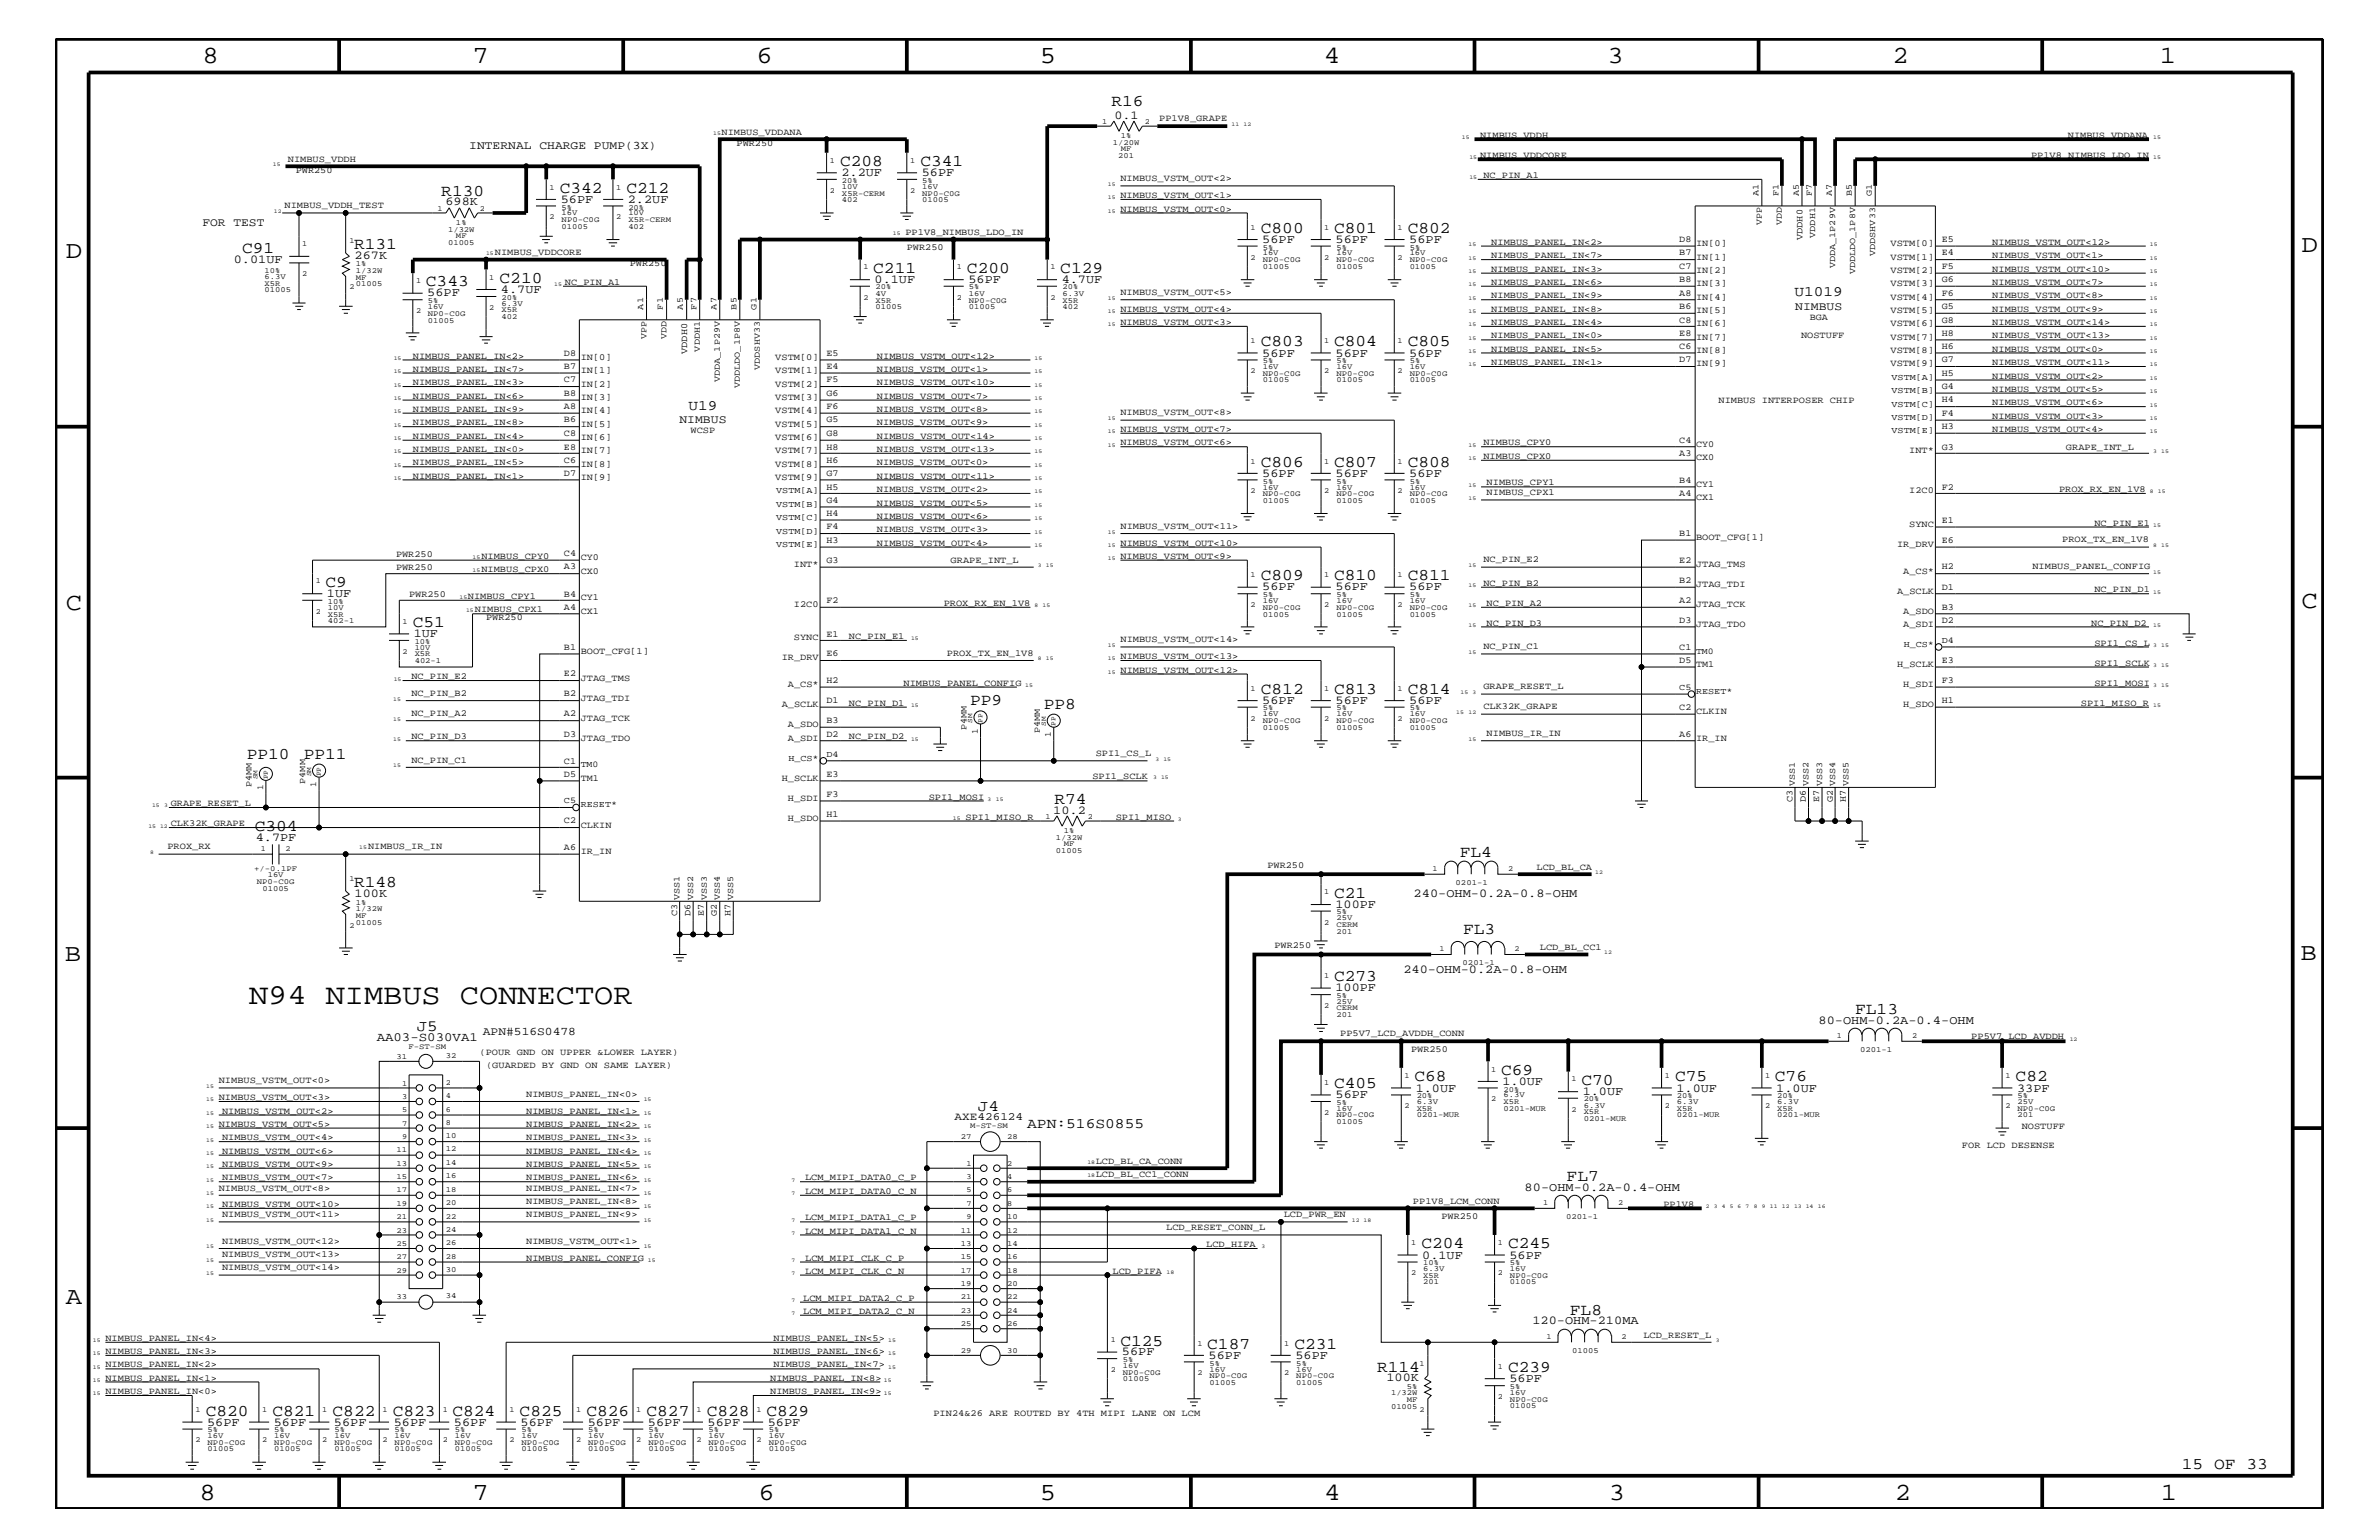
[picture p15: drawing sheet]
<svg xmlns="http://www.w3.org/2000/svg" width="432mm" height="279mm" viewBox="0 0 432 279" stroke-linecap="round" stroke-linejoin="round" font-family="sans-serif">
<defs><g id="words">
<text font-size="5.2" x="45.2" y="182.2">N94 NIMBUS CONNECTOR</text>
<g font-size="4.5">
<text x="36.7" y="11.5">8</text>
<text x="85.8" y="11.5">7</text>
<text x="137.3" y="11.5">6</text>
<text x="188.7" y="11.5">5</text>
<text x="240.3" y="11.5">4</text>
<text x="291.8" y="11.5">3</text>
<text x="343.5" y="11.5">2</text>
<text x="392" y="11.5">1</text>
<text x="11.9" y="46.8">D</text>
<text x="417.7" y="45.7">D</text>
<text x="11.9" y="110.6">C</text>
<text x="417.7" y="110.3">C</text>
<text x="11.8" y="174.3">B</text>
<text x="417.6" y="174.2">B</text>
<text x="11.9" y="236.7">A</text>
<text x="36.2" y="272.1">8</text>
<text x="85.8" y="272.1">7</text>
<text x="137.7" y="272.1">6</text>
<text x="188.7" y="272.1">5</text>
<text x="240.4" y="272.1">4</text>
<text x="292" y="272.1">3</text>
<text x="343.9" y="272.1">2</text>
<text x="392.2" y="272.1">1</text>
</g>
<g font-size="3">
<text x="201.7" y="19.2">R16</text>
<text x="80.1" y="35.6">R130</text>
<text x="101.6" y="35">C342</text>
<text x="113.7" y="35">C212</text>
<text x="152.5" y="30.2">C208</text>
<text x="167" y="30.2">C341</text>
<text x="43.9" y="45.9">C91</text>
<text x="64.3" y="45.2">R131</text>
<text x="228.9" y="42.3">C800</text>
<text x="242.1" y="42.3">C801</text>
<text x="255.5" y="42.3">C802</text>
<text x="77.3" y="51.9">C343</text>
<text x="90.7" y="51.3">C210</text>
<text x="158.5" y="49.6">C211</text>
<text x="175.5" y="49.6">C200</text>
<text x="192.4" y="49.6">C129</text>
<text x="228.9" y="62.9">C803</text>
<text x="242.1" y="62.9">C804</text>
<text x="255.5" y="62.9">C805</text>
<text x="228.9" y="84.7">C806</text>
<text x="242.1" y="84.7">C807</text>
<text x="255.5" y="84.7">C808</text>
<text x="59.1" y="106.5">C9</text>
<text x="228.9" y="105.3">C809</text>
<text x="242.1" y="105.3">C810</text>
<text x="255.5" y="105.3">C811</text>
<text x="74.9" y="113.7">C51</text>
<text x="228.9" y="125.9">C812</text>
<text x="242.1" y="125.9">C813</text>
<text x="255.5" y="125.9">C814</text>
<text x="176.1" y="128">PP9</text>
<text x="189.4" y="128.6">PP8</text>
<text x="44.8" y="137.7">PP10</text>
<text x="55.1" y="137.7">PP11</text>
<text x="191.4" y="145.9">R74</text>
<text x="46.2" y="150.7">C304</text>
<text x="265" y="155.5">FL4</text>
<text x="64.3" y="160.9">R148</text>
<text x="242.1" y="162.8">C21</text>
<text x="265.6" y="169.4">FL3</text>
<text x="242.1" y="178">C273</text>
<text x="336.7" y="184">FL13</text>
<text x="242.1" y="197.4">C405</text>
<text x="256.7" y="196.2">C68</text>
<text x="272.5" y="195">C69</text>
<text x="287" y="196.8">C70</text>
<text x="304" y="196.2">C75</text>
<text x="322.2" y="196.2">C76</text>
<text x="365.8" y="196.2">C82</text>
<text x="284.4" y="214.2">FL7</text>
<text x="258" y="226.5">C204</text>
<text x="273.7" y="226.5">C245</text>
<text x="284.9" y="238.5">FL8</text>
<text x="203.4" y="244.1">C125</text>
<text x="219.1" y="244.7">C187</text>
<text x="235" y="244.7">C231</text>
<text x="249.9" y="248.9">R114</text>
<text x="273.7" y="248.9">C239</text>
<text x="37.3" y="256.8">C820</text>
<text x="49.4" y="256.8">C821</text>
<text x="60.4" y="256.8">C822</text>
<text x="71.3" y="256.8">C823</text>
<text x="82.1" y="256.8">C824</text>
<text x="94.3" y="256.8">C825</text>
<text x="106.4" y="256.8">C826</text>
<text x="117.3" y="256.8">C827</text>
<text x="128.3" y="256.8">C828</text>
<text x="139.1" y="256.8">C829</text>
<text x="396" y="266.5">15 OF 33</text>
</g>
<g font-size="2.9">
<text x="75.6" y="187.1">J5</text>
<text x="177.5" y="201.5">J4</text>
</g>
<g font-size="2.6">
<text x="325.7" y="53.8">U1019</text>
<text x="125" y="74.4">U19</text>
<text x="186.4" y="204.7">APN:516S0855</text>
</g>
<text font-size="2.3" x="68.4" y="188.9">AA03-S030VA1</text>
<g font-size="2.2">
<text x="202.3" y="21.5">0.1</text>
<text x="152.7" y="31.9">2.2UF</text>
<text x="167.3" y="31.9">56PF</text>
<text x="80.9" y="37.3">698K</text>
<text x="101.8" y="36.8">56PF</text>
<text x="114" y="36.8">2.2UF</text>
<text x="42.4" y="47.7">0.01UF</text>
<text x="64.3" y="47">267K</text>
<text x="229.1" y="44.1">56PF</text>
<text x="242.4" y="44.1">56PF</text>
<text x="255.8" y="44.1">56PF</text>
<text x="77.6" y="53.8">56PF</text>
<text x="90.9" y="53.2">4.7UF</text>
<text x="158.8" y="51.3">0.1UF</text>
<text x="175.8" y="51.3">56PF</text>
<text x="192.7" y="51.3">4.7UF</text>
<text x="229.1" y="64.7">56PF</text>
<text x="242.4" y="64.7">56PF</text>
<text x="255.8" y="64.7">56PF</text>
<text x="229.1" y="86.5">56PF</text>
<text x="242.4" y="86.5">56PF</text>
<text x="255.8" y="86.5">56PF</text>
<text x="229.1" y="107.1">56PF</text>
<text x="242.4" y="107.1">56PF</text>
<text x="255.8" y="107.1">56PF</text>
<text x="59.4" y="108.3">1UF</text>
<text x="75.1" y="115.6">1UF</text>
<text x="229.1" y="127.7">56PF</text>
<text x="242.4" y="127.7">56PF</text>
<text x="255.8" y="127.7">56PF</text>
<text x="191.2" y="147.6">10.2</text>
<text x="46.4" y="152.6">4.7PF</text>
<text x="64.3" y="162.8">100K</text>
<text x="242.4" y="164.7">100PF</text>
<text x="256.6" y="162.7">240-OHM-0.2A-0.8-OHM</text>
<text x="242.4" y="179.9">100PF</text>
<text x="254.7" y="176.6">240-OHM-0.2A-0.8-OHM</text>
<text x="330.1" y="185.7">80-OHM-0.2A-0.4-OHM</text>
<text x="272.7" y="196.8">1.0UF</text>
<text x="242.4" y="199.2">56PF</text>
<text x="257" y="198.1">1.0UF</text>
<text x="287.3" y="198.7">1.0UF</text>
<text x="304.3" y="198.1">1.0UF</text>
<text x="322.4" y="198.1">1.0UF</text>
<text x="366.1" y="198.1">33PF</text>
<text x="276.7" y="216">80-OHM-0.2A-0.4-OHM</text>
<text x="258.1" y="228.4">0.1UF</text>
<text x="274" y="228.4">56PF</text>
<text x="203.6" y="245.9">56PF</text>
<text x="278.1" y="240.2">120-OHM-210MA</text>
<text x="219.4" y="246.5">56PF</text>
<text x="235.1" y="246.5">56PF</text>
<text x="251.6" y="250.6">100K</text>
<text x="274" y="250.7">56PF</text>
<text x="37.6" y="258.7">56PF</text>
<text x="49.7" y="258.7">56PF</text>
<text x="60.6" y="258.7">56PF</text>
<text x="71.5" y="258.7">56PF</text>
<text x="82.4" y="258.7">56PF</text>
<text x="94.5" y="258.7">56PF</text>
<text x="106.7" y="258.7">56PF</text>
<text x="117.6" y="258.7">56PF</text>
<text x="128.4" y="258.7">56PF</text>
<text x="139.4" y="258.7">56PF</text>
</g>
<g font-size="2.1">
<text x="85.2" y="27.1">INTERNAL CHARGE PUMP(3X)</text>
<text x="36.7" y="41">FOR TEST</text>
<text x="325.8" y="56.2">NIMBUS</text>
<text x="123.3" y="76.8">NIMBUS</text>
<text x="87.6" y="187.7">APN#516S0478</text>
</g>
<text font-size="2" x="173.3" y="203.2">AXE426124</text>
<g font-size="1.7">
<text x="210.4" y="22">PP1V8_GRAPE</text>
<text x="52.2" y="29.3">NIMBUS_VDDH</text>
<text x="131" y="24.4">NIMBUS_VDDANA</text>
<text x="133.7" y="26.5">PWR250</text>
<text x="268.6" y="28.6">NIMBUS_VDDCORE</text>
<text x="268.6" y="25">NIMBUS_VDDH</text>
<text x="368.6" y="28.6">PP1V8_NIMBUS_LDO_IN</text>
<text x="375.3" y="25">NIMBUS_VDDANA</text>
<text x="53.7" y="31.4">PWR250</text>
<text x="203.4" y="35.9">NIMBUS_VSTM_OUT&lt;1&gt;</text>
<text x="203.4" y="32.9">NIMBUS_VSTM_OUT&lt;2&gt;</text>
<text x="269.2" y="32.3">NC_PIN_A1</text>
<text x="51.6" y="37.8">NIMBUS_VDDH_TEST</text>
<text x="203.4" y="38.4">NIMBUS_VSTM_OUT&lt;0&gt;</text>
<text x="89.8" y="46.3">NIMBUS_VDDCORE</text>
<text x="164.3" y="42.6">PP1V8_NIMBUS_LDO_IN</text>
<text x="164.6" y="45.3">PWR250</text>
<text x="270.7" y="44.4">NIMBUS_PANEL_IN&lt;2&gt;</text>
<text x="270.7" y="46.8">NIMBUS_PANEL_IN&lt;7&gt;</text>
<text x="304.8" y="44">D8</text>
<text x="304.8" y="46.3">B7</text>
<text x="307.8" y="47.1">IN[1]</text>
<text x="307.8" y="44.6">IN[0]</text>
<text x="327.2" y="43.5" transform="rotate(-90 327.2 43.5)">VDDH0</text>
<text x="343.2" y="47.1">VSTM[1]</text>
<text x="343.2" y="44.6">VSTM[0]</text>
<text x="352.5" y="44">E5</text>
<text x="352.5" y="46.3">E4</text>
<text x="361.6" y="46.8">NIMBUS_VSTM_OUT&lt;1&gt;</text>
<text x="361.6" y="44.4">NIMBUS_VSTM_OUT&lt;12&gt;</text>
<text x="102.5" y="51.7">NC_PIN_A1</text>
<text x="114.3" y="48.3">PWR250</text>
<text x="203.4" y="53.5">NIMBUS_VSTM_OUT&lt;5&gt;</text>
<text x="270.7" y="51.7">NIMBUS_PANEL_IN&lt;6&gt;</text>
<text x="270.7" y="49.3">NIMBUS_PANEL_IN&lt;3&gt;</text>
<text x="304.8" y="48.8">C7</text>
<text x="304.8" y="51.3">B8</text>
<text x="304.8" y="53.6">A8</text>
<text x="307.8" y="49.6">IN[2]</text>
<text x="307.8" y="51.9">IN[3]</text>
<text x="343.2" y="49.6">VSTM[2]</text>
<text x="343.2" y="51.9">VSTM[3]</text>
<text x="352.5" y="48.8">F5</text>
<text x="352.5" y="51.3">G6</text>
<text x="352.5" y="53.6">F6</text>
<text x="361.6" y="51.7">NIMBUS_VSTM_OUT&lt;7&gt;</text>
<text x="361.6" y="49.3">NIMBUS_VSTM_OUT&lt;10&gt;</text>
<text x="203.4" y="56.6">NIMBUS_VSTM_OUT&lt;4&gt;</text>
<text x="203.4" y="59">NIMBUS_VSTM_OUT&lt;3&gt;</text>
<text x="270.7" y="54.1">NIMBUS_PANEL_IN&lt;9&gt;</text>
<text x="270.7" y="56.6">NIMBUS_PANEL_IN&lt;8&gt;</text>
<text x="270.7" y="59">NIMBUS_PANEL_IN&lt;4&gt;</text>
<text x="304.8" y="56.1">B6</text>
<text x="304.8" y="58.5">C8</text>
<text x="307.8" y="56.8">IN[5]</text>
<text x="307.8" y="54.4">IN[4]</text>
<text x="307.8" y="59.2">IN[6]</text>
<text x="328.5" y="58">BGA</text>
<text x="343.2" y="54.4">VSTM[4]</text>
<text x="343.2" y="56.8">VSTM[5]</text>
<text x="343.2" y="59.2">VSTM[6]</text>
<text x="352.5" y="56.1">G5</text>
<text x="352.5" y="58.5">G8</text>
<text x="361.6" y="54.1">NIMBUS_VSTM_OUT&lt;8&gt;</text>
<text x="361.6" y="56.6">NIMBUS_VSTM_OUT&lt;9&gt;</text>
<text x="361.6" y="59">NIMBUS_VSTM_OUT&lt;14&gt;</text>
<text x="74.9" y="65.1">NIMBUS_PANEL_IN&lt;2&gt;</text>
<text x="102.4" y="64.5">D8</text>
<text x="105.4" y="65.3">IN[0]</text>
<text x="124.7" y="64.2" transform="rotate(-90 124.7 64.2)">VDDH0</text>
<text x="140.7" y="65.3">VSTM[0]</text>
<text x="150" y="64.5">E5</text>
<text x="159.2" y="65.1">NIMBUS_VSTM_OUT&lt;12&gt;</text>
<text x="270.7" y="63.9">NIMBUS_PANEL_IN&lt;5&gt;</text>
<text x="270.7" y="61.4">NIMBUS_PANEL_IN&lt;0&gt;</text>
<text x="304.8" y="60.9">E8</text>
<text x="304.8" y="63.4">C6</text>
<text x="304.8" y="65.7">D7</text>
<text x="307.8" y="64">IN[8]</text>
<text x="307.8" y="61.7">IN[7]</text>
<text x="326.9" y="61.2">NOSTUFF</text>
<text x="343.2" y="64">VSTM[8]</text>
<text x="343.2" y="61.7">VSTM[7]</text>
<text x="352.5" y="60.9">H8</text>
<text x="352.5" y="63.4">H6</text>
<text x="352.5" y="65.7">G7</text>
<text x="361.6" y="63.9">NIMBUS_VSTM_OUT&lt;0&gt;</text>
<text x="361.6" y="61.4">NIMBUS_VSTM_OUT&lt;13&gt;</text>
<text x="74.9" y="67.5">NIMBUS_PANEL_IN&lt;7&gt;</text>
<text x="74.9" y="69.9">NIMBUS_PANEL_IN&lt;3&gt;</text>
<text x="102.4" y="67">B7</text>
<text x="102.4" y="69.4">C7</text>
<text x="102.4" y="71.8">B8</text>
<text x="105.4" y="70.1">IN[2]</text>
<text x="105.4" y="67.7">IN[1]</text>
<text x="140.7" y="67.7">VSTM[1]</text>
<text x="140.7" y="70.1">VSTM[2]</text>
<text x="150" y="67">E4</text>
<text x="150" y="69.4">F5</text>
<text x="150" y="71.8">G6</text>
<text x="159.2" y="67.5">NIMBUS_VSTM_OUT&lt;1&gt;</text>
<text x="159.2" y="69.9">NIMBUS_VSTM_OUT&lt;10&gt;</text>
<text x="270.7" y="66.2">NIMBUS_PANEL_IN&lt;1&gt;</text>
<text x="307.8" y="66.5">IN[9]</text>
<text x="343.2" y="66.5">VSTM[9]</text>
<text x="352.5" y="68.2">H5</text>
<text x="352.5" y="70.6">G4</text>
<text x="361.6" y="71.1">NIMBUS_VSTM_OUT&lt;5&gt;</text>
<text x="361.6" y="68.7">NIMBUS_VSTM_OUT&lt;2&gt;</text>
<text x="361.6" y="66.2">NIMBUS_VSTM_OUT&lt;11&gt;</text>
<text x="74.9" y="72.3">NIMBUS_PANEL_IN&lt;6&gt;</text>
<text x="74.9" y="74.7">NIMBUS_PANEL_IN&lt;9&gt;</text>
<text x="74.9" y="77.2">NIMBUS_PANEL_IN&lt;8&gt;</text>
<text x="102.4" y="74.3">A8</text>
<text x="102.4" y="76.7">B6</text>
<text x="105.4" y="77.4">IN[5]</text>
<text x="105.4" y="72.6">IN[3]</text>
<text x="105.4" y="75">IN[4]</text>
<text x="140.7" y="75">VSTM[4]</text>
<text x="140.7" y="77.4">VSTM[5]</text>
<text x="140.7" y="72.6">VSTM[3]</text>
<text x="150" y="74.3">F6</text>
<text x="150" y="76.7">G5</text>
<text x="159.2" y="72.3">NIMBUS_VSTM_OUT&lt;7&gt;</text>
<text x="159.2" y="74.7">NIMBUS_VSTM_OUT&lt;8&gt;</text>
<text x="159.2" y="77.2">NIMBUS_VSTM_OUT&lt;9&gt;</text>
<text x="203.4" y="75.4">NIMBUS_VSTM_OUT&lt;8&gt;</text>
<text x="311.9" y="73.2">NIMBUS INTERPOSER CHIP</text>
<text x="352.5" y="73">H4</text>
<text x="352.5" y="75.5">F4</text>
<text x="352.5" y="77.9">H3</text>
<text x="361.6" y="76">NIMBUS_VSTM_OUT&lt;3&gt;</text>
<text x="361.6" y="73.5">NIMBUS_VSTM_OUT&lt;6&gt;</text>
<text x="74.9" y="79.6">NIMBUS_PANEL_IN&lt;4&gt;</text>
<text x="74.9" y="82">NIMBUS_PANEL_IN&lt;0&gt;</text>
<text x="102.4" y="79.1">C8</text>
<text x="102.4" y="81.6">E8</text>
<text x="102.4" y="83.9">C6</text>
<text x="105.4" y="82.2">IN[7]</text>
<text x="105.4" y="79.9">IN[6]</text>
<text x="125.3" y="78.6">WCSP</text>
<text x="140.7" y="79.9">VSTM[6]</text>
<text x="140.7" y="82.2">VSTM[7]</text>
<text x="150" y="79.1">G8</text>
<text x="150" y="81.6">H8</text>
<text x="150" y="83.9">H6</text>
<text x="159.2" y="82">NIMBUS_VSTM_OUT&lt;13&gt;</text>
<text x="159.2" y="79.6">NIMBUS_VSTM_OUT&lt;14&gt;</text>
<text x="203.4" y="80.8">NIMBUS_VSTM_OUT&lt;6&gt;</text>
<text x="203.4" y="78.3">NIMBUS_VSTM_OUT&lt;7&gt;</text>
<text x="269.2" y="83.3">NIMBUS_CPX0</text>
<text x="269.2" y="80.8">NIMBUS_CPY0</text>
<text x="304.8" y="82.7">A3</text>
<text x="304.8" y="80.3">C4</text>
<text x="307.8" y="81.1">CY0</text>
<text x="307.8" y="83.5">CX0</text>
<text x="346.5" y="82.2">INT*</text>
<text x="352.5" y="81.6">G3</text>
<text x="361.6" y="78.3">NIMBUS_VSTM_OUT&lt;4&gt;</text>
<text x="375" y="81.6">GRAPE_INT_L</text>
<text x="74.9" y="84.4">NIMBUS_PANEL_IN&lt;5&gt;</text>
<text x="74.9" y="86.9">NIMBUS_PANEL_IN&lt;1&gt;</text>
<text x="102.4" y="86.4">D7</text>
<text x="105.4" y="84.7">IN[8]</text>
<text x="105.4" y="87.1">IN[9]</text>
<text x="140.7" y="84.7">VSTM[8]</text>
<text x="140.7" y="87.1">VSTM[9]</text>
<text x="150" y="86.4">G7</text>
<text x="150" y="88.8">H5</text>
<text x="159.2" y="89.3">NIMBUS_VSTM_OUT&lt;2&gt;</text>
<text x="159.2" y="84.4">NIMBUS_VSTM_OUT&lt;0&gt;</text>
<text x="159.2" y="86.9">NIMBUS_VSTM_OUT&lt;11&gt;</text>
<text x="269.8" y="89.9">NIMBUS_CPX1</text>
<text x="269.8" y="88.1">NIMBUS_CPY1</text>
<text x="304.8" y="87.6">B4</text>
<text x="307.8" y="88.3">CY1</text>
<text x="346.5" y="89.5">I2C0</text>
<text x="352.5" y="88.8">F2</text>
<text x="373.7" y="89.3">PROX_RX_EN_1V8</text>
<text x="150" y="91.2">G4</text>
<text x="150" y="93.7">H4</text>
<text x="159.2" y="91.7">NIMBUS_VSTM_OUT&lt;5&gt;</text>
<text x="159.2" y="94.2">NIMBUS_VSTM_OUT&lt;6&gt;</text>
<text x="203.4" y="96">NIMBUS_VSTM_OUT&lt;11&gt;</text>
<text x="304.8" y="90">A4</text>
<text x="307.8" y="90.7">CX1</text>
<text x="346.5" y="95.6">SYNC</text>
<text x="352.5" y="94.9">E1</text>
<text x="380.2" y="95.4">NC_PIN_E1</text>
<text x="71.9" y="101">PWR250</text>
<text x="87.4" y="101.4">NIMBUS_CPY0</text>
<text x="102.4" y="101">C4</text>
<text x="105.4" y="101.6">CY0</text>
<text x="150" y="96">F4</text>
<text x="150" y="98.5">H3</text>
<text x="159.2" y="96.5">NIMBUS_VSTM_OUT&lt;3&gt;</text>
<text x="159.2" y="99">NIMBUS_VSTM_OUT&lt;4&gt;</text>
<text x="203.4" y="99">NIMBUS_VSTM_OUT&lt;10&gt;</text>
<text x="203.4" y="101.4">NIMBUS_VSTM_OUT&lt;9&gt;</text>
<text x="304.8" y="97.3">B1</text>
<text x="307.8" y="98">BOOT_CFG[1]</text>
<text x="344.3" y="99.3">IR_DRV</text>
<text x="352.5" y="98.5">E6</text>
<text x="374.3" y="98.4">PROX_TX_EN_1V8</text>
<text x="71.9" y="103.5">PWR250</text>
<text x="87.4" y="103.8">NIMBUS_CPX0</text>
<text x="102.4" y="103.3">A3</text>
<text x="105.4" y="104.1">CX0</text>
<text x="144.1" y="102.9">INT*</text>
<text x="150" y="102.1">G3</text>
<text x="172.6" y="102.2">GRAPE_INT_L</text>
<text x="269.2" y="106.3">NC_PIN_B2</text>
<text x="269.2" y="102.1">NC_PIN_E2</text>
<text x="304.8" y="105.8">B2</text>
<text x="304.8" y="102.1">E2</text>
<text x="307.8" y="102.9">JTAG_TMS</text>
<text x="307.8" y="106.5">JTAG_TDI</text>
<text x="344.3" y="107.7">A_SCLK</text>
<text x="345.4" y="104.1">A_CS*</text>
<text x="352.5" y="103.3">H2</text>
<text x="352.5" y="107">D1</text>
<text x="368.9" y="103.2">NIMBUS_PANEL_CONFIG</text>
<text x="380.2" y="107.5">NC_PIN_D1</text>
<text x="74.3" y="108.3">PWR250</text>
<text x="84.9" y="108.7">NIMBUS_CPY1</text>
<text x="86.2" y="111.1">NIMBUS_CPX1</text>
<text x="88.2" y="112.6">PWR250</text>
<text x="102.4" y="110.6">A4</text>
<text x="102.4" y="108.2">B4</text>
<text x="105.4" y="108.9">CY1</text>
<text x="105.4" y="111.4">CX1</text>
<text x="144.1" y="110.2">I2C0</text>
<text x="150" y="109.4">F2</text>
<text x="171.3" y="109.9">PROX_RX_EN_1V8</text>
<text x="269.8" y="109.9">NC_PIN_A2</text>
<text x="269.8" y="113.6">NC_PIN_D3</text>
<text x="304.8" y="109.4">A2</text>
<text x="304.8" y="113.1">D3</text>
<text x="307.8" y="110.2">JTAG_TCK</text>
<text x="307.8" y="113.7">JTAG_TDO</text>
<text x="345.4" y="111.4">A_SDO</text>
<text x="345.4" y="113.7">A_SDI</text>
<text x="352.5" y="113.1">D2</text>
<text x="352.5" y="110.6">B3</text>
<text x="379.6" y="113.6">NC_PIN_D2</text>
<text x="102.4" y="117.9">B1</text>
<text x="105.4" y="118.6">BOOT_CFG[1]</text>
<text x="141.9" y="119.8">IR_DRV</text>
<text x="144.1" y="116.2">SYNC</text>
<text x="150" y="119.1">E6</text>
<text x="150" y="115.5">E1</text>
<text x="154.1" y="115.9">NC_PIN_E1</text>
<text x="171.9" y="119">PROX_TX_EN_1V8</text>
<text x="203.4" y="116.5">NIMBUS_VSTM_OUT&lt;14&gt;</text>
<text x="203.4" y="119.6">NIMBUS_VSTM_OUT&lt;13&gt;</text>
<text x="269.2" y="117.8">NC_PIN_C1</text>
<text x="304.8" y="117.9">C1</text>
<text x="380.2" y="117.2">SPI1_CS_L</text>
<text x="74.7" y="123.2">NC_PIN_E2</text>
<text x="102.4" y="122.7">E2</text>
<text x="105.4" y="123.5">JTAG_TMS</text>
<text x="143" y="124.7">A_CS*</text>
<text x="150" y="124">H2</text>
<text x="164" y="124.4">NIMBUS_PANEL_CONFIG</text>
<text x="203.4" y="122">NIMBUS_VSTM_OUT&lt;12&gt;</text>
<text x="269.2" y="125.1">GRAPE_RESET_L</text>
<text x="304.8" y="120.3">D5</text>
<text x="307.8" y="121">TM1</text>
<text x="344.3" y="121">H_SCLK</text>
<text x="345.4" y="124.7">H_SDI</text>
<text x="352.5" y="120.3">E3</text>
<text x="352.5" y="124">F3</text>
<text x="380.2" y="124.4">SPI1_MOSI</text>
<text x="380.2" y="120.8">SPI1_SCLK</text>
<text x="74.7" y="129.9">NC_PIN_A2</text>
<text x="74.7" y="126.3">NC_PIN_B2</text>
<text x="102.4" y="130">A2</text>
<text x="102.4" y="126.4">B2</text>
<text x="105.4" y="130.8">JTAG_TCK</text>
<text x="105.4" y="127.1">JTAG_TDI</text>
<text x="141.9" y="128.3">A_SCLK</text>
<text x="143" y="131.9">A_SDO</text>
<text x="150" y="127.6">D1</text>
<text x="150" y="131.3">B3</text>
<text x="154.1" y="128">NC_PIN_D1</text>
<text x="269.2" y="128.7">CLK32K_GRAPE</text>
<text x="304.8" y="128.8">C2</text>
<text x="307.8" y="129.6">CLKIN</text>
<text x="345.4" y="128.3">H_SDO</text>
<text x="352.5" y="127.6">H1</text>
<text x="377.7" y="128">SPI1_MISO_R</text>
<text x="74.7" y="134.1">NC_PIN_D3</text>
<text x="102.4" y="133.6">D3</text>
<text x="105.4" y="134.4">JTAG_TDO</text>
<text x="143" y="134.4">A_SDI</text>
<text x="150" y="133.6">D2</text>
<text x="154.1" y="134.1">NC_PIN_D2</text>
<text x="198.9" y="137.2">SPI1_CS_L</text>
<text x="269.8" y="133.5">NIMBUS_IR_IN</text>
<text x="304.8" y="133.6">A6</text>
<text x="307.8" y="134.4">IR_IN</text>
<text x="74.7" y="138.4">NC_PIN_C1</text>
<text x="102.4" y="138.5">C1</text>
<text x="102.4" y="140.9">D5</text>
<text x="105.4" y="141.7">TM1</text>
<text x="141.9" y="141.7">H_SCLK</text>
<text x="150" y="140.9">E3</text>
<text x="198.3" y="141.4">SPI1_SCLK</text>
<text x="31" y="146.2">GRAPE_RESET_L</text>
<text x="31" y="149.9">CLK32K_GRAPE</text>
<text x="102.4" y="149.4">C2</text>
<text x="143" y="149">H_SDO</text>
<text x="143" y="145.3">H_SDI</text>
<text x="150" y="144.6">F3</text>
<text x="150" y="148.2">H1</text>
<text x="168.6" y="145.1">SPI1_MOSI</text>
<text x="175.3" y="148.7">SPI1_MISO_R</text>
<text x="202.5" y="148.7">SPI1_MISO</text>
<text x="325.4" y="145.6" transform="rotate(-90 325.4 145.6)">C3</text>
<text x="327.7" y="145.6" transform="rotate(-90 327.7 145.6)">D6</text>
<text x="330.2" y="145.6" transform="rotate(-90 330.2 145.6)">E7</text>
<text x="332.7" y="145.6" transform="rotate(-90 332.7 145.6)">G2</text>
<text x="335" y="145.6" transform="rotate(-90 335 145.6)">H7</text>
<text x="30.4" y="154.1">PROX_RX</text>
<text x="66.8" y="154.1">NIMBUS_IR_IN</text>
<text x="102.4" y="154.3">A6</text>
<text x="105.4" y="150.1">CLKIN</text>
<text x="105.4" y="155">IR_IN</text>
<text x="230" y="157.4">PWR250</text>
<text x="278.9" y="157.8">LCD_BL_CA</text>
<text x="122.9" y="166.1" transform="rotate(-90 122.9 166.1)">C3</text>
<text x="125.3" y="166.1" transform="rotate(-90 125.3 166.1)">D6</text>
<text x="127.8" y="166.1" transform="rotate(-90 127.8 166.1)">E7</text>
<text x="130.1" y="166.1" transform="rotate(-90 130.1 166.1)">G2</text>
<text x="132.6" y="166.1" transform="rotate(-90 132.6 166.1)">H7</text>
<text x="231.3" y="172">PWR250</text>
<text x="279.5" y="172.3">LCD_BL_CC1</text>
<text x="87" y="191.4">(POUR GND ON UPPER &amp;LOWER LAYER)</text>
<text x="243.2" y="187.9">PP5V7_LCD_AVDDH_CONN</text>
<text x="256.1" y="190.8">PWR250</text>
<text x="357.8" y="188.5">PP5V7_LCD_AVDDH</text>
<text x="39.7" y="196.5">NIMBUS_VSTM_OUT&lt;0&gt;</text>
<text x="88.2" y="193.7">(GUARDED BY GND ON SAME LAYER)</text>
<text x="39.7" y="199.6">NIMBUS_VSTM_OUT&lt;3&gt;</text>
<text x="40.3" y="202">NIMBUS_VSTM_OUT&lt;2&gt;</text>
<text x="95.5" y="199">NIMBUS_PANEL_IN&lt;0&gt;</text>
<text x="95.5" y="202">NIMBUS_PANEL_IN&lt;1&gt;</text>
<text x="39.7" y="204.4">NIMBUS_VSTM_OUT&lt;5&gt;</text>
<text x="40.3" y="209.3">NIMBUS_VSTM_OUT&lt;6&gt;</text>
<text x="40.3" y="206.9">NIMBUS_VSTM_OUT&lt;4&gt;</text>
<text x="95.5" y="204.4">NIMBUS_PANEL_IN&lt;2&gt;</text>
<text x="95.5" y="209.3">NIMBUS_PANEL_IN&lt;4&gt;</text>
<text x="95.5" y="206.9">NIMBUS_PANEL_IN&lt;3&gt;</text>
<text x="356.1" y="208.3">FOR LCD DESENSE</text>
<text x="366.9" y="204.8">NOSTUFF</text>
<text x="40.3" y="214.2">NIMBUS_VSTM_OUT&lt;7&gt;</text>
<text x="40.3" y="211.7">NIMBUS_VSTM_OUT&lt;9&gt;</text>
<text x="95.5" y="214.2">NIMBUS_PANEL_IN&lt;6&gt;</text>
<text x="95.5" y="211.7">NIMBUS_PANEL_IN&lt;5&gt;</text>
<text x="146.1" y="214.2">LCM_MIPI_DATA0_C_P</text>
<text x="198.9" y="213.6">LCD_BL_CC1_CONN</text>
<text x="198.9" y="211.1">LCD_BL_CA_CONN</text>
<text x="39.7" y="216">NIMBUS_VSTM_OUT&lt;8&gt;</text>
<text x="40.3" y="220.8">NIMBUS_VSTM_OUT&lt;11&gt;</text>
<text x="40.3" y="219">NIMBUS_VSTM_OUT&lt;10&gt;</text>
<text x="95.5" y="216">NIMBUS_PANEL_IN&lt;7&gt;</text>
<text x="95.5" y="218.4">NIMBUS_PANEL_IN&lt;8&gt;</text>
<text x="95.5" y="220.8">NIMBUS_PANEL_IN&lt;9&gt;</text>
<text x="146.1" y="216.6">LCM_MIPI_DATA0_C_N</text>
<text x="146.1" y="221.4">LCM_MIPI_DATA1_C_P</text>
<text x="233" y="220.8">LCD_PWR_EN</text>
<text x="256.5" y="218.4">PP1V8_LCM_CONN</text>
<text x="261.6" y="221.1">PWR250</text>
<text x="301.9" y="219">PP1V8</text>
<text x="40.3" y="225.7">NIMBUS_VSTM_OUT&lt;12&gt;</text>
<text x="95.5" y="225.7">NIMBUS_VSTM_OUT&lt;1&gt;</text>
<text x="146.1" y="223.9">LCM_MIPI_DATA1_C_N</text>
<text x="211.7" y="223.2">LCD_RESET_CONN_L</text>
<text x="218.9" y="226.3">LCD_HIFA</text>
<text x="40.3" y="228.1">NIMBUS_VSTM_OUT&lt;13&gt;</text>
<text x="40.3" y="230.5">NIMBUS_VSTM_OUT&lt;14&gt;</text>
<text x="95.5" y="228.7">NIMBUS_PANEL_CONFIG</text>
<text x="146.1" y="228.7">LCM_MIPI_CLK_C_P</text>
<text x="146.1" y="231.1">LCM_MIPI_CLK_C_N</text>
<text x="201.9" y="231.1">LCD_PIFA</text>
<text x="145.8" y="238.4">LCM_MIPI_DATA2_C_N</text>
<text x="145.8" y="236">LCM_MIPI_DATA2_C_P</text>
<text x="19.1" y="245.6">NIMBUS_PANEL_IN&lt;3&gt;</text>
<text x="19.1" y="243.3">NIMBUS_PANEL_IN&lt;4&gt;</text>
<text x="140.4" y="243.3">NIMBUS_PANEL_IN&lt;5&gt;</text>
<text x="140.4" y="245.6">NIMBUS_PANEL_IN&lt;6&gt;</text>
<text x="298.3" y="242.7">LCD_RESET_L</text>
<text x="19.1" y="250.6">NIMBUS_PANEL_IN&lt;1&gt;</text>
<text x="19.1" y="248.1">NIMBUS_PANEL_IN&lt;2&gt;</text>
<text x="139.8" y="250.6">NIMBUS_PANEL_IN&lt;8&gt;</text>
<text x="140.4" y="248.1">NIMBUS_PANEL_IN&lt;7&gt;</text>
<text x="19.1" y="252.9">NIMBUS_PANEL_IN&lt;0&gt;</text>
<text x="139.8" y="252.9">NIMBUS_PANEL_IN&lt;9&gt;</text>
<text x="169.4" y="256.8">PIN24&amp;26 ARE ROUTED BY 4TH MIPI LANE ON LCM</text>
</g>
<g font-size="1.6">
<text x="319.2" y="35.6" transform="rotate(-90 319.2 35.6)">A1</text>
<text x="322.8" y="35.6" transform="rotate(-90 322.8 35.6)">F1</text>
<text x="326.5" y="35.6" transform="rotate(-90 326.5 35.6)">A5</text>
<text x="328.8" y="35.6" transform="rotate(-90 328.8 35.6)">F7</text>
<text x="332.5" y="35.6" transform="rotate(-90 332.5 35.6)">A7</text>
<text x="336.1" y="35.6" transform="rotate(-90 336.1 35.6)">B5</text>
<text x="339.8" y="35.6" transform="rotate(-90 339.8 35.6)">G1</text>
<text x="319.8" y="40.8" transform="rotate(-90 319.8 40.8)">VPP</text>
<text x="323.4" y="40.8" transform="rotate(-90 323.4 40.8)">VDD</text>
<text x="329.4" y="43.1" transform="rotate(-90 329.4 43.1)">VDDH1</text>
<text x="340.4" y="46.4" transform="rotate(-90 340.4 46.4)">VDDSHV33</text>
<text x="333.1" y="48.6" transform="rotate(-90 333.1 48.6)">VDDA_1P29V</text>
<text x="336.7" y="49.7" transform="rotate(-90 336.7 49.7)">VDDLDO_1P8V</text>
<text x="116.8" y="56.2" transform="rotate(-90 116.8 56.2)">A1</text>
<text x="120.3" y="56.2" transform="rotate(-90 120.3 56.2)">F1</text>
<text x="124" y="56.2" transform="rotate(-90 124 56.2)">A5</text>
<text x="126.4" y="56.2" transform="rotate(-90 126.4 56.2)">F7</text>
<text x="130" y="56.2" transform="rotate(-90 130 56.2)">A7</text>
<text x="133.7" y="56.2" transform="rotate(-90 133.7 56.2)">B5</text>
<text x="137.3" y="56.2" transform="rotate(-90 137.3 56.2)">G1</text>
<text x="117.3" y="61.5" transform="rotate(-90 117.3 61.5)">VPP</text>
<text x="121" y="61.5" transform="rotate(-90 121 61.5)">VDD</text>
<text x="127" y="63.8" transform="rotate(-90 127 63.8)">VDDH1</text>
<text x="130.6" y="69.3" transform="rotate(-90 130.6 69.3)">VDDA_1P29V</text>
<text x="134.3" y="70.4" transform="rotate(-90 134.3 70.4)">VDDLDO_1P8V</text>
<text x="137.9" y="67.1" transform="rotate(-90 137.9 67.1)">VDDSHV33</text>
<text x="343.3" y="68.9">VSTM[A]</text>
<text x="343.3" y="71.3">VSTM[B]</text>
<text x="343.3" y="76.2">VSTM[D]</text>
<text x="343.3" y="73.8">VSTM[C]</text>
<text x="343.3" y="78.6">VSTM[E]</text>
<text x="140.9" y="89.5">VSTM[A]</text>
<text x="140.9" y="92">VSTM[B]</text>
<text x="140.9" y="94.3">VSTM[C]</text>
<text x="140.9" y="99.3">VSTM[E]</text>
<text x="140.9" y="96.8">VSTM[D]</text>
<text x="307.8" y="118.6">TM0</text>
<text x="345.5" y="117.4">H_CS*</text>
<text x="352.5" y="116.7">D4</text>
<text x="304.8" y="125.2">C5</text>
<text x="307.8" y="125.9">RESET*</text>
<text x="150" y="137.3">D4</text>
<text x="175.4" y="132.4" transform="rotate(-90 175.4 132.4)">P4MM</text>
<text x="177.5" y="133.1" transform="rotate(-90 177.5 133.1)">1</text>
<text x="188.7" y="133" transform="rotate(-90 188.7 133)">P4MM</text>
<text x="190.8" y="133.7" transform="rotate(-90 190.8 133.7)">1</text>
<text x="45.6" y="142.8" transform="rotate(-90 45.6 142.8)">P4MM</text>
<text x="47.8" y="143.4" transform="rotate(-90 47.8 143.4)">1</text>
<text x="55.4" y="142.2" transform="rotate(-90 55.4 142.2)">P4MM</text>
<text x="57.4" y="142.8" transform="rotate(-90 57.4 142.8)">1</text>
<text x="105.4" y="139.2">TM0</text>
<text x="143.1" y="138">H_CS*</text>
<text x="325.8" y="142.6" transform="rotate(-90 325.8 142.6)">VSS1</text>
<text x="328.3" y="142.6" transform="rotate(-90 328.3 142.6)">VSS2</text>
<text x="330.7" y="142.6" transform="rotate(-90 330.7 142.6)">VSS3</text>
<text x="333.1" y="142.6" transform="rotate(-90 333.1 142.6)">VSS4</text>
<text x="335.5" y="142.6" transform="rotate(-90 335.5 142.6)">VSS5</text>
<text x="102.4" y="145.7">C5</text>
<text x="105.4" y="146.5">RESET*</text>
<text x="123.4" y="163.3" transform="rotate(-90 123.4 163.3)">VSS1</text>
<text x="125.8" y="163.3" transform="rotate(-90 125.8 163.3)">VSS2</text>
<text x="128.3" y="163.3" transform="rotate(-90 128.3 163.3)">VSS3</text>
<text x="130.6" y="163.3" transform="rotate(-90 130.6 163.3)">VSS4</text>
<text x="133.1" y="163.3" transform="rotate(-90 133.1 163.3)">VSS5</text>
</g>
<g font-size="1.4">
<text x="200.1" y="22.5">1</text>
<text x="207.8" y="22.5">2</text>
<text x="150.6" y="29.5">1</text>
<text x="165.2" y="29.5">1</text>
<text x="202" y="26.3">1/20W</text>
<text x="202.9" y="28.6">201</text>
<text x="203.4" y="27.5">MF</text>
<text x="203.4" y="25">1%</text>
<text x="99.7" y="34.4">1</text>
<text x="111.8" y="34.4">1</text>
<text x="150.6" y="35">2</text>
<text x="152.8" y="34.2">10V</text>
<text x="152.8" y="35.5">X5R-CERM</text>
<text x="152.8" y="33.1">20%</text>
<text x="165.2" y="35">2</text>
<text x="167.4" y="34.2">16V</text>
<text x="167.4" y="35.5">NP0-C0G</text>
<text x="167.4" y="33.1">5%</text>
<text x="79.4" y="38.2">1</text>
<text x="82.8" y="40.8">1%</text>
<text x="87.1" y="38.2">2</text>
<text x="99.7" y="39.8">2</text>
<text x="101.9" y="41.5">01005</text>
<text x="101.9" y="38">5%</text>
<text x="101.9" y="39.1">16V</text>
<text x="101.9" y="40.3">NP0-C0G</text>
<text x="111.8" y="39.8">2</text>
<text x="114" y="39.1">10V</text>
<text x="114" y="38">20%</text>
<text x="114" y="41.5">402</text>
<text x="114" y="40.3">X5R-CERM</text>
<text x="152.8" y="36.7">402</text>
<text x="167.4" y="36.7">01005</text>
<text x="227" y="41.7">1</text>
<text x="240.4" y="41.7">1</text>
<text x="253.7" y="41.7">1</text>
<text x="54.9" y="44.6">1</text>
<text x="63.4" y="44.1">1</text>
<text x="81.3" y="44.4">01005</text>
<text x="81.3" y="42">1/32W</text>
<text x="82.8" y="43.2">MF</text>
<text x="227" y="47.1">2</text>
<text x="229.2" y="46.3">16V</text>
<text x="229.2" y="45.3">5%</text>
<text x="229.2" y="47.6">NP0-C0G</text>
<text x="240.4" y="47.1">2</text>
<text x="242.6" y="47.6">NP0-C0G</text>
<text x="242.6" y="45.3">5%</text>
<text x="242.6" y="46.3">16V</text>
<text x="253.7" y="47.1">2</text>
<text x="255.9" y="46.3">16V</text>
<text x="255.9" y="47.6">NP0-C0G</text>
<text x="255.9" y="45.3">5%</text>
<text x="48" y="53">01005</text>
<text x="48" y="50.7">6.3V</text>
<text x="48" y="49.6">10%</text>
<text x="48" y="51.8">X5R</text>
<text x="54.9" y="50.2">2</text>
<text x="63.4" y="52.5">2</text>
<text x="64.6" y="50.7">MF</text>
<text x="64.6" y="48.3">1%</text>
<text x="64.6" y="51.9">01005</text>
<text x="64.6" y="49.6">1/32W</text>
<text x="75.5" y="51.3">1</text>
<text x="88.8" y="50.7">1</text>
<text x="156.7" y="48.9">1</text>
<text x="158.9" y="52.5">20%</text>
<text x="158.9" y="53.6">4V</text>
<text x="173.7" y="48.9">1</text>
<text x="175.9" y="53.6">16V</text>
<text x="175.9" y="52.5">5%</text>
<text x="190.7" y="48.9">1</text>
<text x="192.9" y="53.6">6.3V</text>
<text x="192.9" y="52.5">20%</text>
<text x="229.2" y="48.8">01005</text>
<text x="242.6" y="48.8">01005</text>
<text x="255.9" y="48.8">01005</text>
<text x="75.5" y="56.8">2</text>
<text x="77.6" y="56.1">16V</text>
<text x="77.6" y="58.5">01005</text>
<text x="77.6" y="55">5%</text>
<text x="77.6" y="57.3">NP0-C0G</text>
<text x="88.8" y="56.2">2</text>
<text x="91" y="55.5">6.3V</text>
<text x="91" y="54.4">20%</text>
<text x="91" y="57.9">402</text>
<text x="91" y="56.7">X5R</text>
<text x="156.7" y="54.4">2</text>
<text x="158.9" y="54.9">X5R</text>
<text x="158.9" y="56.1">01005</text>
<text x="173.7" y="54.4">2</text>
<text x="175.9" y="56.1">01005</text>
<text x="175.9" y="54.9">NP0-C0G</text>
<text x="190.7" y="54.4">2</text>
<text x="192.9" y="54.9">X5R</text>
<text x="192.9" y="56.1">402</text>
<text x="227" y="62.3">1</text>
<text x="229.2" y="65.9">5%</text>
<text x="240.4" y="62.3">1</text>
<text x="242.6" y="65.9">5%</text>
<text x="253.7" y="62.3">1</text>
<text x="255.9" y="65.9">5%</text>
<text x="227" y="67.7">2</text>
<text x="229.2" y="67">16V</text>
<text x="229.2" y="69.4">01005</text>
<text x="229.2" y="68.2">NP0-C0G</text>
<text x="240.4" y="67.7">2</text>
<text x="242.6" y="69.4">01005</text>
<text x="242.6" y="68.2">NP0-C0G</text>
<text x="242.6" y="67">16V</text>
<text x="253.7" y="67.7">2</text>
<text x="255.9" y="67">16V</text>
<text x="255.9" y="69.4">01005</text>
<text x="255.9" y="68.2">NP0-C0G</text>
<text x="227" y="84.1">1</text>
<text x="227" y="89.5">2</text>
<text x="229.2" y="88.8">16V</text>
<text x="229.2" y="87.7">5%</text>
<text x="240.4" y="84.1">1</text>
<text x="240.4" y="89.5">2</text>
<text x="242.6" y="87.7">5%</text>
<text x="242.6" y="88.8">16V</text>
<text x="253.7" y="84.1">1</text>
<text x="253.7" y="89.5">2</text>
<text x="255.9" y="88.8">16V</text>
<text x="255.9" y="87.7">5%</text>
<text x="229.2" y="91.2">01005</text>
<text x="229.2" y="90">NP0-C0G</text>
<text x="242.6" y="91.2">01005</text>
<text x="242.6" y="90">NP0-C0G</text>
<text x="255.9" y="91.2">01005</text>
<text x="255.9" y="90">NP0-C0G</text>
<text x="57.3" y="105.9">1</text>
<text x="227" y="104.7">1</text>
<text x="240.4" y="104.7">1</text>
<text x="253.7" y="104.7">1</text>
<text x="57.3" y="111.4">2</text>
<text x="59.5" y="110.6">10V</text>
<text x="59.5" y="111.9">X5R</text>
<text x="59.5" y="109.5">10%</text>
<text x="59.5" y="113.1">402-1</text>
<text x="73.1" y="113.1">1</text>
<text x="227" y="110.2">2</text>
<text x="229.2" y="109.4">16V</text>
<text x="229.2" y="111.9">01005</text>
<text x="229.2" y="108.3">5%</text>
<text x="229.2" y="110.6">NP0-C0G</text>
<text x="240.4" y="110.2">2</text>
<text x="242.6" y="111.9">01005</text>
<text x="242.6" y="110.6">NP0-C0G</text>
<text x="242.6" y="108.3">5%</text>
<text x="242.6" y="109.4">16V</text>
<text x="253.7" y="110.2">2</text>
<text x="255.9" y="109.4">16V</text>
<text x="255.9" y="108.3">5%</text>
<text x="255.9" y="111.9">01005</text>
<text x="255.9" y="110.6">NP0-C0G</text>
<text x="73.1" y="118.6">2</text>
<text x="75.3" y="119.1">X5R</text>
<text x="75.3" y="116.8">10%</text>
<text x="75.3" y="117.9">10V</text>
<text x="75.3" y="120.3">402-1</text>
<text x="227" y="125.3">1</text>
<text x="240.4" y="125.3">1</text>
<text x="253.7" y="125.3">1</text>
<text x="227" y="130.8">2</text>
<text x="229.2" y="130">16V</text>
<text x="229.2" y="128.9">5%</text>
<text x="229.2" y="131.3">NP0-C0G</text>
<text x="240.4" y="130.8">2</text>
<text x="242.6" y="131.3">NP0-C0G</text>
<text x="242.6" y="128.9">5%</text>
<text x="242.6" y="130">16V</text>
<text x="253.7" y="130.8">2</text>
<text x="255.9" y="130">16V</text>
<text x="255.9" y="131.3">NP0-C0G</text>
<text x="255.9" y="128.9">5%</text>
<text x="229.2" y="132.4">01005</text>
<text x="242.6" y="132.4">01005</text>
<text x="255.9" y="132.4">01005</text>
<text x="189.7" y="148.5">1</text>
<text x="197.4" y="148.5">2</text>
<text x="47.3" y="154.4">1</text>
<text x="51.8" y="154.4">2</text>
<text x="191.6" y="152.3">1/32W</text>
<text x="191.6" y="154.7">01005</text>
<text x="193.1" y="151.1">1%</text>
<text x="193.1" y="153.5">MF</text>
<text x="46.1" y="158">+/-0.1PF</text>
<text x="46.6" y="160.5">NP0-C0G</text>
<text x="47.6" y="161.7">01005</text>
<text x="48.6" y="159.2">16V</text>
<text x="63.4" y="159.9">1</text>
<text x="260" y="158">1</text>
<text x="264.2" y="160.6">0201-1</text>
<text x="273.7" y="158">2</text>
<text x="64.6" y="166.5">MF</text>
<text x="64.6" y="164.1">1%</text>
<text x="64.6" y="167.8">01005</text>
<text x="64.6" y="165.3">1/32W</text>
<text x="240.4" y="162.2">1</text>
<text x="240.4" y="167.8">2</text>
<text x="242.6" y="165.9">5%</text>
<text x="242.6" y="167">25V</text>
<text x="63.4" y="168.3">2</text>
<text x="242.6" y="168.2">CERM</text>
<text x="242.6" y="169.4">201</text>
<text x="261.3" y="172.6">1</text>
<text x="274.9" y="172.6">2</text>
<text x="240.4" y="177.4">1</text>
<text x="265.5" y="175.1">0201-1</text>
<text x="240.4" y="182.9">2</text>
<text x="242.6" y="183.3">CERM</text>
<text x="242.6" y="181">5%</text>
<text x="242.6" y="184.6">201</text>
<text x="242.6" y="182.1">25V</text>
<text x="74.1" y="190.3">F-ST-SM</text>
<text x="80.9" y="192">32</text>
<text x="333.4" y="188.3">1</text>
<text x="337.6" y="190.9">0201-1</text>
<text x="347" y="188.3">2</text>
<text x="72" y="192.1">31</text>
<text x="73" y="197">1</text>
<text x="80.9" y="196.8">2</text>
<text x="240.4" y="196.8">1</text>
<text x="254.9" y="195.6">1</text>
<text x="270.7" y="194.4">1</text>
<text x="285.2" y="196.2">1</text>
<text x="302.2" y="195.6">1</text>
<text x="320.4" y="195.6">1</text>
<text x="364" y="195.6">1</text>
<text x="73" y="201.8">5</text>
<text x="73" y="199.3">3</text>
<text x="80.9" y="199.2">4</text>
<text x="80.9" y="201.7">6</text>
<text x="240.4" y="202.3">2</text>
<text x="242.6" y="204">01005</text>
<text x="242.6" y="202.7">NP0-C0G</text>
<text x="242.6" y="200.4">5%</text>
<text x="242.6" y="201.5">16V</text>
<text x="254.9" y="201">2</text>
<text x="257.1" y="199.2">20%</text>
<text x="257.1" y="201.5">X5R</text>
<text x="257.1" y="202.7">0201-MUR</text>
<text x="257.1" y="200.3">6.3V</text>
<text x="270.7" y="199.8">2</text>
<text x="272.9" y="198.1">20%</text>
<text x="272.9" y="200.3">X5R</text>
<text x="272.9" y="201.5">0201-MUR</text>
<text x="272.9" y="199.1">6.3V</text>
<text x="285.2" y="201.7">2</text>
<text x="287.4" y="202.1">X5R</text>
<text x="287.4" y="200.9">6.3V</text>
<text x="287.4" y="199.8">20%</text>
<text x="287.4" y="203.4">0201-MUR</text>
<text x="302.2" y="201">2</text>
<text x="304.4" y="202.7">0201-MUR</text>
<text x="304.4" y="200.3">6.3V</text>
<text x="304.4" y="199.2">20%</text>
<text x="304.4" y="201.5">X5R</text>
<text x="320.4" y="201">2</text>
<text x="322.6" y="199.2">20%</text>
<text x="322.6" y="201.5">X5R</text>
<text x="322.6" y="202.7">0201-MUR</text>
<text x="322.6" y="200.3">6.3V</text>
<text x="364" y="201">2</text>
<text x="366.2" y="201.5">NP0-C0G</text>
<text x="366.2" y="202.7">201</text>
<text x="366.2" y="200.3">25V</text>
<text x="366.2" y="199.2">5%</text>
<text x="72" y="209.1">11</text>
<text x="73" y="204.2">7</text>
<text x="73" y="206.6">9</text>
<text x="80.9" y="206.5">10</text>
<text x="80.9" y="208.9">12</text>
<text x="80.9" y="204.1">8</text>
<text x="174.4" y="206.6">27</text>
<text x="176.1" y="204.7">M-ST-SM</text>
<text x="182.8" y="206.6">28</text>
<text x="72" y="211.5">13</text>
<text x="72" y="213.9">15</text>
<text x="80.9" y="211.4">14</text>
<text x="80.9" y="213.8">16</text>
<text x="175.4" y="211.5">1</text>
<text x="175.4" y="213.9">3</text>
<text x="182.8" y="211.5">2</text>
<text x="182.8" y="213.9">4</text>
<text x="72" y="216.4">17</text>
<text x="72" y="218.7">19</text>
<text x="72" y="221.2">21</text>
<text x="80.9" y="216.2">18</text>
<text x="80.9" y="218.6">20</text>
<text x="80.9" y="221.1">22</text>
<text x="175.4" y="216.4">5</text>
<text x="175.4" y="218.7">7</text>
<text x="175.4" y="221.2">9</text>
<text x="182.8" y="221.2">10</text>
<text x="182.8" y="216.4">6</text>
<text x="182.8" y="218.7">8</text>
<text x="280.1" y="218.6">1</text>
<text x="284.3" y="221.2">0201-1</text>
<text x="293.7" y="218.6">2</text>
<text x="72" y="223.6">23</text>
<text x="72" y="226">25</text>
<text x="80.9" y="223.5">24</text>
<text x="80.9" y="225.9">26</text>
<text x="174.4" y="223.6">11</text>
<text x="174.4" y="226">13</text>
<text x="182.8" y="223.6">12</text>
<text x="182.8" y="226">14</text>
<text x="256.1" y="225.9">1</text>
<text x="271.9" y="225.9">1</text>
<text x="72" y="228.5">27</text>
<text x="72" y="230.9">29</text>
<text x="80.9" y="228.4">28</text>
<text x="80.9" y="230.7">30</text>
<text x="174.4" y="228.5">15</text>
<text x="174.4" y="230.9">17</text>
<text x="174.4" y="233.3">19</text>
<text x="182.8" y="228.5">16</text>
<text x="182.8" y="230.9">18</text>
<text x="182.8" y="233.3">20</text>
<text x="256.1" y="231.3">2</text>
<text x="258.3" y="231.8">X5R</text>
<text x="258.3" y="229.6">10%</text>
<text x="258.3" y="233">201</text>
<text x="258.3" y="230.7">6.3V</text>
<text x="271.9" y="231.3">2</text>
<text x="274.1" y="231.8">NP0-C0G</text>
<text x="274.1" y="230.7">16V</text>
<text x="274.1" y="229.6">5%</text>
<text x="274.1" y="233">01005</text>
<text x="72" y="235.7">33</text>
<text x="80.9" y="235.6">34</text>
<text x="174.4" y="235.7">21</text>
<text x="174.4" y="238.2">23</text>
<text x="182.8" y="235.7">22</text>
<text x="182.8" y="238.2">24</text>
<text x="174.4" y="240.6">25</text>
<text x="174.4" y="245.4">29</text>
<text x="182.8" y="240.6">26</text>
<text x="182.8" y="245.4">30</text>
<text x="201.6" y="243.5">1</text>
<text x="217.3" y="244.1">1</text>
<text x="233.1" y="244.1">1</text>
<text x="280.7" y="242.9">1</text>
<text x="285.4" y="245.4">01005</text>
<text x="294.3" y="242.9">2</text>
<text x="201.6" y="248.9">2</text>
<text x="203.8" y="249.5">NP0-C0G</text>
<text x="203.8" y="248.2">16V</text>
<text x="203.8" y="250.6">01005</text>
<text x="203.8" y="247.1">5%</text>
<text x="217.3" y="249.5">2</text>
<text x="219.5" y="248.9">16V</text>
<text x="219.5" y="251.2">01005</text>
<text x="219.5" y="250">NP0-C0G</text>
<text x="219.5" y="247.8">5%</text>
<text x="233.1" y="249.5">2</text>
<text x="235.3" y="250">NP0-C0G</text>
<text x="235.3" y="251.2">01005</text>
<text x="235.3" y="248.9">16V</text>
<text x="235.3" y="247.8">5%</text>
<text x="255.4" y="252">5%</text>
<text x="257.6" y="247.8">1</text>
<text x="271.9" y="248.4">1</text>
<text x="274.1" y="252">5%</text>
<text x="35.5" y="256.2">1</text>
<text x="47.6" y="256.2">1</text>
<text x="58.5" y="256.2">1</text>
<text x="69.4" y="256.2">1</text>
<text x="80.3" y="256.2">1</text>
<text x="92.5" y="256.2">1</text>
<text x="104.6" y="256.2">1</text>
<text x="115.5" y="256.2">1</text>
<text x="126.4" y="256.2">1</text>
<text x="137.3" y="256.2">1</text>
<text x="252.5" y="253.2">1/32W</text>
<text x="252.5" y="255.6">01005</text>
<text x="255.4" y="254.4">MF</text>
<text x="257.6" y="256.2">2</text>
<text x="271.9" y="253.8">2</text>
<text x="274.1" y="254.3">NP0-C0G</text>
<text x="274.1" y="253.1">16V</text>
<text x="274.1" y="255.5">01005</text>
<text x="35.5" y="261.6">2</text>
<text x="37.7" y="259.9">5%</text>
<text x="37.7" y="263.3">01005</text>
<text x="37.7" y="262.2">NP0-C0G</text>
<text x="37.7" y="261">16V</text>
<text x="47.6" y="261.6">2</text>
<text x="49.8" y="263.3">01005</text>
<text x="49.8" y="261">16V</text>
<text x="49.8" y="259.9">5%</text>
<text x="49.8" y="262.2">NP0-C0G</text>
<text x="58.5" y="261.6">2</text>
<text x="60.7" y="263.3">01005</text>
<text x="60.7" y="261">16V</text>
<text x="60.7" y="262.2">NP0-C0G</text>
<text x="60.7" y="259.9">5%</text>
<text x="69.4" y="261.6">2</text>
<text x="71.6" y="263.3">01005</text>
<text x="71.6" y="261">16V</text>
<text x="71.6" y="259.9">5%</text>
<text x="71.6" y="262.2">NP0-C0G</text>
<text x="80.3" y="261.6">2</text>
<text x="82.5" y="263.3">01005</text>
<text x="82.5" y="262.2">NP0-C0G</text>
<text x="82.6" y="259.9">5%</text>
<text x="82.6" y="261">16V</text>
<text x="92.5" y="261.6">2</text>
<text x="94.7" y="262.2">NP0-C0G</text>
<text x="94.7" y="261">16V</text>
<text x="94.7" y="259.9">5%</text>
<text x="94.7" y="263.3">01005</text>
<text x="104.6" y="261.6">2</text>
<text x="106.8" y="261">16V</text>
<text x="106.8" y="259.9">5%</text>
<text x="106.8" y="263.3">01005</text>
<text x="106.8" y="262.2">NP0-C0G</text>
<text x="115.5" y="261.6">2</text>
<text x="117.7" y="262.2">NP0-C0G</text>
<text x="117.7" y="259.9">5%</text>
<text x="117.7" y="261">16V</text>
<text x="117.7" y="263.3">01005</text>
<text x="126.4" y="261.6">2</text>
<text x="128.6" y="259.9">5%</text>
<text x="128.6" y="262.2">NP0-C0G</text>
<text x="128.6" y="263.3">01005</text>
<text x="128.6" y="261">16V</text>
<text x="137.3" y="261.6">2</text>
<text x="139.5" y="262.2">NP0-C0G</text>
<text x="139.5" y="261">16V</text>
<text x="139.5" y="259.9">5%</text>
<text x="139.5" y="263.3">01005</text>
</g>
<g font-size="1.3">
<text x="176.4" y="131.1" transform="rotate(-90 176.4 131.1)">SM</text>
<text x="178.3" y="131.1" transform="rotate(-90 178.3 131.1)">PP</text>
<text x="189.8" y="131.7" transform="rotate(-90 189.8 131.7)">SM</text>
<text x="191.6" y="131.7" transform="rotate(-90 191.6 131.7)">PP</text>
<text x="46.7" y="141.4" transform="rotate(-90 46.7 141.4)">SM</text>
<text x="48.6" y="141.4" transform="rotate(-90 48.6 141.4)">PP</text>
<text x="56.5" y="140.8" transform="rotate(-90 56.5 140.8)">SM</text>
<text x="58.3" y="140.8" transform="rotate(-90 58.3 140.8)">PP</text>
</g>
<g font-size="1">
<text x="223.5" y="22.9">11</text>
<text x="225.7" y="22.9">12</text>
<text x="129.5" y="24.4">15</text>
<text x="265.3" y="25.3">15</text>
<text x="266.7" y="28.9">15</text>
<text x="390.8" y="25.3">15</text>
<text x="390.8" y="28.9">15</text>
<text x="49.5" y="30.2">15</text>
<text x="201.1" y="33.7">15</text>
<text x="266.7" y="32.5">15</text>
<text x="49.7" y="38.6">12</text>
<text x="201.1" y="36.2">15</text>
<text x="201.1" y="38.6">15</text>
<text x="88.2" y="46.3">15</text>
<text x="162.1" y="42.6">15</text>
<text x="266.5" y="44.6">15</text>
<text x="266.5" y="47.1">15</text>
<text x="390.2" y="47.1">15</text>
<text x="390.2" y="44.6">15</text>
<text x="100.6" y="51.9">15</text>
<text x="266.5" y="49.6">15</text>
<text x="266.5" y="51.9">15</text>
<text x="390.2" y="49.6">15</text>
<text x="390.2" y="51.9">15</text>
<text x="201.1" y="54.4">15</text>
<text x="201.1" y="56.8">15</text>
<text x="201.1" y="59.2">15</text>
<text x="266.5" y="54.4">15</text>
<text x="266.5" y="56.8">15</text>
<text x="266.5" y="59.2">15</text>
<text x="390.2" y="54.4">15</text>
<text x="390.2" y="59.2">15</text>
<text x="390.2" y="56.8">15</text>
<text x="71.5" y="65.3">15</text>
<text x="187.8" y="65.3">15</text>
<text x="266.5" y="61.7">15</text>
<text x="266.5" y="64">15</text>
<text x="390.2" y="61.7">15</text>
<text x="390.2" y="64">15</text>
<text x="71.5" y="67.7">15</text>
<text x="71.5" y="70.1">15</text>
<text x="187.8" y="67.7">15</text>
<text x="187.8" y="70.1">15</text>
<text x="266.5" y="66.5">15</text>
<text x="390.2" y="66.5">15</text>
<text x="390.2" y="71.3">15</text>
<text x="390.2" y="68.9">15</text>
<text x="71.5" y="72.6">15</text>
<text x="71.5" y="75">15</text>
<text x="71.5" y="77.4">15</text>
<text x="187.8" y="75">15</text>
<text x="187.8" y="77.4">15</text>
<text x="187.8" y="72.6">15</text>
<text x="201.1" y="76.2">15</text>
<text x="390.2" y="76.2">15</text>
<text x="390.2" y="73.8">15</text>
<text x="71.5" y="79.9">15</text>
<text x="71.5" y="82.2">15</text>
<text x="187.8" y="82.2">15</text>
<text x="187.8" y="79.9">15</text>
<text x="201.1" y="81.1">15</text>
<text x="201.1" y="78.6">15</text>
<text x="266.5" y="83.5">15</text>
<text x="266.5" y="81.1">15</text>
<text x="390.2" y="78.6">15</text>
<text x="390.8" y="82.2">3</text>
<text x="392.3" y="82.2">15</text>
<text x="71.5" y="84.7">15</text>
<text x="71.5" y="87.1">15</text>
<text x="187.8" y="84.7">15</text>
<text x="187.8" y="89.5">15</text>
<text x="187.8" y="87.1">15</text>
<text x="266.5" y="88.3">15</text>
<text x="390.2" y="89.5">8</text>
<text x="391.7" y="89.5">15</text>
<text x="187.8" y="92">15</text>
<text x="187.8" y="94.3">15</text>
<text x="266.5" y="90.7">15</text>
<text x="390.8" y="95.6">15</text>
<text x="85.8" y="101.4">15</text>
<text x="187.8" y="96.8">15</text>
<text x="187.8" y="99.3">15</text>
<text x="201.1" y="99.3">15</text>
<text x="201.1" y="101.6">15</text>
<text x="201.1" y="96.8">15</text>
<text x="390.8" y="99.3">8</text>
<text x="392.3" y="99.3">15</text>
<text x="85.8" y="103.8">15</text>
<text x="188.4" y="102.9">3</text>
<text x="189.8" y="102.9">15</text>
<text x="266.5" y="106.5">15</text>
<text x="266.5" y="102.9">15</text>
<text x="390.8" y="107.7">15</text>
<text x="390.8" y="104.1">15</text>
<text x="83.4" y="108.7">15</text>
<text x="84.6" y="111.1">15</text>
<text x="187.8" y="110.2">8</text>
<text x="189.2" y="110.2">15</text>
<text x="266.5" y="110.2">15</text>
<text x="266.5" y="113.7">15</text>
<text x="390.8" y="113.7">15</text>
<text x="165.4" y="116.2">15</text>
<text x="188.4" y="119.8">8</text>
<text x="189.8" y="119.8">15</text>
<text x="201.1" y="119.8">15</text>
<text x="201.1" y="117.4">15</text>
<text x="266.5" y="118.6">15</text>
<text x="390.8" y="117.4">3</text>
<text x="392.3" y="117.4">15</text>
<text x="71.5" y="123.5">15</text>
<text x="186.1" y="124.7">15</text>
<text x="201.1" y="122.3">15</text>
<text x="265.1" y="125.9">15</text>
<text x="267.3" y="125.9">3</text>
<text x="390.8" y="124.7">3</text>
<text x="390.8" y="121">3</text>
<text x="392.3" y="124.7">15</text>
<text x="392.3" y="121">15</text>
<text x="71.4" y="130.8">15</text>
<text x="71.4" y="127.1">15</text>
<text x="165.4" y="128.3">15</text>
<text x="264.3" y="129.6">15</text>
<text x="266.5" y="129.6">12</text>
<text x="390.8" y="128.3">15</text>
<text x="71.4" y="134.4">15</text>
<text x="165.4" y="134.4">15</text>
<text x="266.5" y="134.4">15</text>
<text x="71.4" y="139.2">15</text>
<text x="209.3" y="141.4">3</text>
<text x="209.7" y="138">3</text>
<text x="210.7" y="141.4">15</text>
<text x="211.2" y="138">15</text>
<text x="27.6" y="146.5">15</text>
<text x="29.8" y="146.5">3</text>
<text x="173" y="148.7">15</text>
<text x="179.2" y="145.3">3</text>
<text x="180.8" y="145.3">15</text>
<text x="213.8" y="149">3</text>
<text x="26.9" y="150.1">15 12</text>
<text x="27.3" y="155">8</text>
<text x="65.2" y="154.1">15</text>
<text x="289.6" y="158.6">12</text>
<text x="291.2" y="173.2">12</text>
<text x="375.7" y="188.9">12</text>
<text x="37.4" y="197.4">15</text>
<text x="37.4" y="199.8">15</text>
<text x="37.4" y="202.3">15</text>
<text x="116.8" y="199.8">15</text>
<text x="116.8" y="202.3">15</text>
<text x="37.4" y="207.1">15</text>
<text x="37.4" y="204.7">15</text>
<text x="37.4" y="209.6">15</text>
<text x="116.8" y="204.7">15</text>
<text x="116.8" y="209.6">15</text>
<text x="116.8" y="207.1">15</text>
<text x="37.4" y="211.9">15</text>
<text x="37.4" y="214.4">15</text>
<text x="116.8" y="211.9">15</text>
<text x="116.8" y="214.4">15</text>
<text x="143.7" y="214.4">7</text>
<text x="197.4" y="211.1">18</text>
<text x="197.4" y="213.6">18</text>
<text x="37.4" y="216.9">15</text>
<text x="37.4" y="221.7">15</text>
<text x="37.4" y="219.2">15</text>
<text x="116.8" y="219.2">15</text>
<text x="116.8" y="221.7">15</text>
<text x="116.8" y="216.9">15</text>
<text x="143.7" y="216.9">7</text>
<text x="143.7" y="221.7">7</text>
<text x="245.4" y="221.7">12 18</text>
<text x="309.6" y="219.2">2</text>
<text x="311.1" y="219.2">3</text>
<text x="312.5" y="219.2">4</text>
<text x="313.9" y="219.2">5</text>
<text x="315.4" y="219.2">6</text>
<text x="316.8" y="219.2">7</text>
<text x="318.3" y="219.2">8</text>
<text x="319.8" y="219.2">9</text>
<text x="321.2" y="219.2">11</text>
<text x="323.4" y="219.2">12</text>
<text x="325.6" y="219.2">13 14</text>
<text x="329.9" y="219.2">16</text>
<text x="37.4" y="226.5">15</text>
<text x="116.8" y="226.5">15</text>
<text x="143.7" y="224.1">7</text>
<text x="228.9" y="226.5">3</text>
<text x="37.4" y="229">15</text>
<text x="37.4" y="231.3">15</text>
<text x="117.6" y="229">15</text>
<text x="143.7" y="229">7</text>
<text x="143.7" y="231.3">7</text>
<text x="211.8" y="231.1">18</text>
<text x="143.7" y="236.2">7</text>
<text x="143.7" y="238.6">7</text>
<text x="16.8" y="245.9">15</text>
<text x="16.8" y="243.5">15</text>
<text x="161.2" y="243.5">15</text>
<text x="161.2" y="245.9">15</text>
<text x="311.4" y="243.5">3</text>
<text x="16.8" y="248.4">15</text>
<text x="16.8" y="250.7">15</text>
<text x="160.4" y="250.7">15</text>
<text x="161.2" y="248.4">15</text>
<text x="16.8" y="253.2">15</text>
<text x="160.4" y="253.2">15</text>
</g>
</g></defs>
<g fill="none" stroke="#000" stroke-width=".18">
<path d="M51.2 38.6h3.1v7.9M54.3 38.6h8.4M89.4 38.6h-2.7l-.6 1-.9-1.9-.9 1.9-.9-1.9-.9 1.9-1-1.9-.6 .9h-18.2v7.3l.7 .6-1.3 .6 1.3 .6-1.3 .6 1.3 .6-1.3 .7 .6 .6v5.4M97.3 37.4h3.6M97.3 36.2h3.6M99.1 32.5v3.7M99.1 37.4v5.5M109.5 37.4h3.6M109.5 36.2h3.6M111.3 32.5v3.7M111.3 37.4v6.1M148.3 32.5h3.6"/>
<path d="M148.3 31.4h3.6M148.8 38.6h2.5M149.4 39.2h1.4M149.7 39.8h.8M150 27.7v3.7M150 32.5v6.1M162.8 32.5h3.7M162.8 31.4h3.7M163.4 38.6h2.4M163.8 39.2h1.6M164.3 39.8h.6M164.6 27.7v3.7"/>
<path d="M164.6 32.5v6.1M199.1 22.9h2.5l.6-.9 .9 1.8 .9-1.8 .9 1.8 .9-1.8 1 1.8 .5-.9h2.8M203.4 36.2h36.4v7.3M203.4 38.6h23v4.9M203.4 33.7h49.7v9.8M268.2 32.5h51.6v4.9M307.7 37.4h43.6v105.5h-43.6zM323.4 33.7v3.7M327.1 33.7v3.7M329.4 33.7v3.7M333.1 33.7v3.7M336.7 33.7v3.7"/>
<path d="M340.4 33.7v3.7M52.5 47.7h3.6M52.5 46.5h3.6M53.1 55h2.4M53.6 55.6h1.4M53.9 56.2h.7M54.3 47.7v7.3M61.6 55.6h2.4M62.1 56.2h1.4M62.4 56.8h.8M73.1 54.4h3.6M73.1 53.2h3.6"/>
<path d="M74.9 49.6v3.6M74.9 54.4v6M86.4 53.8h3.7M86.4 52.5h3.7M88.2 48.9v3.6M88.2 53.8v7.3M98 42.9h2.3M98.4 43.5h1.4M98.8 44.1h.7M102.2 51.9h15.1v6.1M105.2 58h43.6v105.5h-43.6zM110.1 43.5h2.3"/>
<path d="M110.5 44.1h1.5M110.9 44.6h.7M121 54.4v3.6M124.6 54.4v3.6M127 54.4v3.6M130.6 54.4v3.6M134.3 54.4v3.6M137.9 54.4v3.6M154.3 51.9h3.6M154.3 50.7h3.6M154.9 57.4h2.4M155.4 58h1.4"/>
<path d="M155.8 58.6h.7M156.1 47.1v3.6M156.1 51.9v5.5M171.3 51.9h3.6M171.3 50.7h3.6M171.9 58h2.4M172.4 58.6h1.4M172.7 59.2h.8M173.1 47.1v3.6M173.1 51.9v6.1M188.2 51.9h3.7M188.2 50.7h3.7"/>
<path d="M188.8 58h2.5M189.3 58.6h1.5M189.7 59.2h.7M190.1 47.1v3.6M190.1 51.9v6.1M203.4 56.8h36.4v7.2M203.4 59.2h23v4.8M203.4 54.4h49.7v9.6M224.6 43.5h3.7M224.6 44.6h3.7M225.2 50.7h2.5M225.7 51.3h1.5"/>
<path d="M226.1 51.9h.7M226.4 44.6v6.1M237.9 43.5h3.7M237.9 44.6h3.7M238.5 50.7h2.5M239 51.3h1.5M239.4 51.9h.7M239.8 44.6v6.1M251.3 43.5h3.6M251.3 44.6h3.6M251.9 50.7h2.4M252.4 51.3h1.4"/>
<path d="M252.7 51.9h.8M253.1 44.6v6.1M268.8 51.9h38.9M268.8 59.2h38.9M268.8 44.6h38.9M268.8 56.8h38.9M268.8 49.6h38.9M268.8 47.1h38.9M268.8 54.4h38.9M351.3 51.9h38.2M351.3 59.2h38.2M351.3 44.6h38.2"/>
<path d="M351.3 56.8h38.2M351.3 49.6h38.2M351.3 47.1h38.2M351.3 54.4h38.2M73.1 72.6h32.1M73.1 70.1h32.1M73.1 67.7h32.1M73.1 65.3h32.1M73.1 75h32.1M73.1 79.9h32.1M73.1 77.4h32.1M73.7 60.4h2.4"/>
<path d="M74.2 61.1h1.4M74.5 61.7h.8M87 61.1h2.4M87.5 61.7h1.5M87.9 62.3h.7M148.8 72.6h38.2M148.8 70.1h38.2M148.8 67.7h38.2M148.8 65.3h38.2M148.8 75h38.2M148.8 79.9h38.2M148.8 77.4h38.2"/>
<path d="M203.4 78.6h36.4v7.3M203.4 76.2h49.7v9.7M224.6 65.3h3.7M224.6 64h3.7M225.2 71.3h2.5M225.7 72h1.5M226.1 72.6h.7M226.4 65.3v6M237.9 65.3h3.7M237.9 64h3.7M238.5 71.3h2.5M239 72h1.5"/>
<path d="M239.4 72.6h.7M239.8 65.3v6M251.3 65.3h3.6M251.3 64h3.6M251.9 71.3h2.4M252.4 72h1.4M252.7 72.6h.8M253.1 65.3v6M268.8 61.7h38.9M268.8 66.5h38.9M268.8 64h38.9M351.3 61.7h38.2"/>
<path d="M351.3 66.5h38.2M351.3 64h38.2M351.3 73.8h38.2M351.3 68.9h38.2M351.3 71.3h38.2M351.3 78.6h38.2M351.3 76.2h38.2M73.1 82.2h32.1M73.1 87.1h32.1M73.1 84.7h32.1M148.8 82.2h38.2M148.8 87.1h38.2"/>
<path d="M148.8 84.7h38.2M148.8 94.3h38.2M148.8 89.5h38.2M148.8 92h38.2M148.8 99.3h38.2M148.8 96.8h38.2M203.4 99.3h36.4v7.2M203.4 96.8h49.7v9.7M203.4 81.1h23v4.8M224.6 87.1h3.7M224.6 85.9h3.7M225.2 93.2h2.5"/>
<path d="M225.7 93.8h1.5M226.1 94.3h.7M226.4 87.1v6.1M237.9 87.1h3.7M237.9 85.9h3.7M238.5 93.2h2.5M239 93.8h1.5M239.4 94.3h.7M239.8 87.1v6.1M251.3 87.1h3.6M251.3 85.9h3.6M251.9 93.2h2.4"/>
<path d="M252.4 93.8h1.4M252.7 94.3h.8M253.1 87.1v6.1M268.8 83.5h38.9M268.8 88.3h38.9M268.8 81.1h38.9M268.8 90.7h38.9M307.7 98h-9.8v23M351.3 82.2h38.8M351.3 89.5h38.2M351.3 99.3h38.8M351.3 95.6h38.8"/>
<path d="M54.9 108.9h3.6M54.9 107.7h3.6M70.6 116.2h3.7M70.6 115h3.7M105.2 118.6h-7.2v23.1M105.2 104.1h-35.2v9.6h-13.3v-4.8M105.2 111.4h-19.4v9.6h-13.3v-4.8M105.2 108.9h-32.7v6.1M105.2 101.6h-48.5v6.1M148.8 116.2h15.8M148.8 102.9h38.8M148.8 110.2h38.2"/>
<path d="M148.8 119.8h38.8M203.4 119.8h36.4v7.3M203.4 101.6h23v4.9M203.4 117.4h49.7v9.7M224.6 107.7h3.7M224.6 106.5h3.7M225.2 113.7h2.5M225.7 114.4h1.5M226.1 115h.7M226.4 107.7v6M237.9 107.7h3.7M237.9 106.5h3.7"/>
<path d="M238.5 113.7h2.5M239 114.4h1.5M239.4 115h.7M239.8 107.7v6M251.3 107.7h3.6M251.3 106.5h3.6M251.9 113.7h2.4M252.4 114.4h1.4M252.7 115h.8M253.1 107.7v6M268.8 102.9h38.9M268.8 110.2h38.9"/>
<path d="M268.8 118.6h38.9M268.8 113.7h38.9M268.8 106.5h38.9M351.3 111.4h46v3.6M351.3 107.7h38.8M351.3 104.1h38.8M351.3 113.7h38.8M352.6 117.4h37.5M396.2 115h2.3M396.7 115.6h1.4M397 116.2h.7M73.1 123.5h32.1"/>
<path d="M73.7 134.4h31.5M73.7 139.2h31.5M73.7 127.1h31.5M73.7 130.8h31.5M148.8 131.9h21.9v3.1M148.8 124.7h35.8M148.8 128.3h15.8M148.8 134.4h15.8M150.1 138h58.2M169.4 135h2.5M169.9 135.6h1.5M170.3 136.2h.7"/>
<path d="M178 131.3v10.4M191.3 131.9v6.1M203.4 122.3h23v4.8M224.6 128.3h3.7M224.6 127.1h3.7M225.2 134.4h2.5M225.7 135h1.5M226.1 135.6h.7M226.4 128.3v6.1M237.9 128.3h3.7M237.9 127.1h3.7M238.5 134.4h2.5"/>
<path d="M239 135h1.5M239.4 135.6h.7M239.8 128.3v6.1M251.3 128.3h3.6M251.3 127.1h3.6M251.9 134.4h2.4M252.4 135h1.4M252.7 135.6h.8M253.1 128.3v6.1M268.8 134.4h38.9M268.8 129.6h38.9M268.8 125.9h37.6"/>
<path d="M307.7 121h-9.8v24.3M351.3 124.7h38.8M351.3 128.3h38.8M351.3 121h38.8M28.8 155h20.6M30.6 150.1h27.3M30.6 146.5h17.7M48.3 141.7v4.8h55.7M49.4 153.2v3.6M50.6 155h54.6M50.6 153.2v3.6M57.9 141.1v9h47.3"/>
<path d="M62.7 155v6.7l.7 .5-1.3 .6 1.3 .7-1.3 .6 1.3 .6-1.3 .6 .6 .6v6.1M105.2 141.7h-7.2v20M148.8 141.7h59.5M148.8 149h42.5l.6-1 .9 1.9 .9-1.9 .9 1.9 .9-1.9 .9 1.9 .6-.9h16.1M148.8 145.3h29.8M239.8 158.6v5.5M264.6 157.4a1.19 1.19 0 0 0-1.2-1.2 1.19 1.19 0 0 0-1.2 1.2v1.2h-3.6M264.6 157.4a1.19 1.19 0 0 1 1.2-1.2 1.19 1.19 0 0 1 1.2 1.2M264.6 157.4v1.2M269.4 157.4a1.19 1.19 0 0 0-1.2-1.2 1.19 1.19 0 0 0-1.2 1.2v1.2M269.5 158.6v-1.2a1.19 1.19 0 0 1 1.2-1.2 1.19 1.19 0 0 1 1.2 1.2v1.2h3.6M296.8 145.3h2.3"/>
<path d="M297.2 145.9h1.5M297.6 146.5h.7M325.8 142.9v6.1h2.5M328.3 142.9v6.1h2.4M330.7 149h2.4M330.7 142.9v6.1M333.1 142.9v6.1h2.4M335.5 149h2.5v3.6M335.5 142.9v6.1M336.7 152.6h2.5M337.2 153.2h1.5M337.6 153.8h.7"/>
<path d="M61.6 172h2.4M62.1 172.6h1.4M62.4 173.2h.8M96.7 161.7h2.4M97.2 162.2h1.4M97.5 162.8h.8M122.2 173.2h2.4M122.7 173.8h1.4M123 174.4h.8M123.4 163.5v6h2.4v-6M123.4 169.5v3.7M125.8 169.5h2.5"/>
<path d="M128.3 163.5v6h2.3v-6M133.1 163.5v6h-2.5M237.9 165.3h3.7M237.9 164.1h3.7M237.9 179.3h3.7M238.5 170.7h2.5M239 171.4h1.5M239.4 172h.7M239.8 165.3v5.4M239.8 173.2v6.1M265.8 172a1.19 1.19 0 0 0-1.2-1.2 1.19 1.19 0 0 0-1.2 1.2v1.2h-3.6M268.2 172a1.19 1.19 0 0 0-1.2-1.2 1.19 1.19 0 0 0-1.1 1.2v1.2"/>
<path d="M268.2 172a1.19 1.19 0 0 1 1.2-1.2 1.19 1.19 0 0 1 1.2 1.2M268.2 172v1.2M273.1 172a1.19 1.19 0 0 0-1.2-1.2 1.19 1.19 0 0 0-1.2 1.2v1.2M273.1 172v1.2h3.7M39.7 197.4h35.8M39.7 199.8h35.8M74.3 195h6v38.8h-6zM76.1 192.6h-7.3v31.5h6.7M78.5 192.6h8.5v31.5M79.2 197.4h7.8M79.2 199.8h36.9M237.9 198.7h3.7"/>
<path d="M237.9 199.8h3.7M237.9 180.5h3.7M238.5 185.9h2.5M239 186.5h1.5M239.4 187.1h.7M239.8 180.5v5.4M239.8 195v3.7M239.8 199.8v7.3M252.5 198.7h3.6M252.5 197.4h3.6M254.3 193.7v3.7M254.3 198.7v8.4"/>
<path d="M268.2 197.4h3.7M268.2 196.2h3.7M270.1 192.6v3.6M270.1 197.4v9.7M282.8 199.2h3.6M282.8 198.1h3.6M284.6 194.4v3.7M284.6 199.2v7.9M299.8 198.7h3.6M299.8 197.4h3.6M301.6 193.7v3.7M301.6 198.7v8.4"/>
<path d="M317.9 198.7h3.7M317.9 197.4h3.7M319.8 193.7v3.7M319.8 198.7v7.8M337.9 187.7a1.19 1.19 0 0 0-1.2-1.2 1.19 1.19 0 0 0-1.2 1.2v1.2h-3.6M340.4 187.7a1.19 1.19 0 0 0-1.2-1.2 1.19 1.19 0 0 0-1.2 1.2v1.2M340.4 187.7a1.19 1.19 0 0 1 1.1-1.2 1.19 1.19 0 0 1 1.2 1.2M340.4 187.7v1.2M342.8 188.9v-1.2a1.19 1.19 0 0 1 1.2-1.2 1.19 1.19 0 0 1 1.2 1.2v1.2h3.6M361.6 198.7h3.7M361.6 197.4h3.7M363.4 193.7v3.7"/>
<path d="M363.4 198.7v6M39.7 202.3h35.8M39.7 219.2h35.8M39.7 216.9h35.8M39.7 211.9h35.8M39.7 214.4h35.8M39.7 207.1h35.8M39.7 209.6h35.8M39.7 204.7h35.8M79.2 202.3h36.9M79.2 219.2h36.9M79.2 216.9h36.9"/>
<path d="M79.2 211.9h36.9M79.2 214.4h36.9M79.2 207.1h36.9M79.2 209.6h36.9M79.2 204.7h36.9M145.2 216.9h32.8M145.2 214.4h32.8M176.7 209.6h6.1v33.9h-6.1zM178 219.2h-9.8v7.3h9.8M178 211.9h-9.8v7.3M178 207.1h-9.8v4.8M181.6 207.1h7.2v26.7"/>
<path d="M181.6 219.2h4.8M181.6 216.9h4.8M181.6 211.9h4.8M181.6 214.4h4.8M201 219.2v9.8h-19.4M238.5 207.1h2.5M239 207.7h1.5M239.4 208.3h.7M253.1 207.1h2.4M253.6 207.7h1.4M253.9 208.3h.8M268.8 207.1h2.5"/>
<path d="M269.3 207.7h1.5M269.7 208.3h.7M283.4 207.1h2.4M283.9 207.7h1.4M284.2 208.3h.8M284.6 218a1.19 1.19 0 0 0-1.2-1.1 1.19 1.19 0 0 0-1.2 1.1v1.2h-3.6M287 218a1.19 1.19 0 0 0-1.2-1.1 1.19 1.19 0 0 0-1.2 1.1v1.2M287 218a1.19 1.19 0 0 1 1.2-1.1 1.19 1.19 0 0 1 1.2 1.1M287 218v1.2M289.5 219.2v-1.2a1.19 1.19 0 0 1 1.2-1.1 1.19 1.19 0 0 1 1.1 1.1v1.2h3.7M300.4 207.1h2.4M300.8 207.7h1.5"/>
<path d="M301.2 208.3h.7M318.5 206.5h2.5M319 207.1h1.5M319.4 207.7h.7M362.2 204.7h2.5M362.7 205.3h1.5M363.1 205.9h.7M39.7 229h35.8M39.7 231.3h35.8M39.7 221.7h35.8M39.7 226.5h35.8M67.6 238.6h2.4"/>
<path d="M68.1 239.2h1.5M68.5 239.9h.7M68.8 224.1v12.1M76.1 236.2h-7.3v2.4M78.5 236.2h8.5v2.4M79.2 224.1h7.8v7.2h-7.8M79.2 229h36.9M79.2 221.7h36.9M79.2 226.5h36.9M85.8 238.6h2.4M86.3 239.2h1.4M86.6 239.9h.8"/>
<path d="M87 231.3v4.9M145.2 229h32.8M145.2 236.2h32.8M145.2 238.6h32.8M145.2 231.3h32.8M145.2 221.7h32.8M145.2 224.1h32.8M168.2 226.5v7.3M178 233.8h-9.8v7.3M181.6 238.6h7.2v2.5M181.6 236.2h7.2v2.4M181.6 233.8h7.2v2.4"/>
<path d="M181.6 224.1h69.1v19.4h8.5M181.6 231.3h19.4M181.6 221.7h50.9M181.6 226.5h35.1M210.7 231.3h-9.7v14M228.3 226.5h-11.6v19.4M244.6 221.7h-12.1v24.2M253.7 229h3.6M253.7 227.7h3.6M254.3 236.2h2.4M254.8 236.8h1.5M255.2 237.4h.7"/>
<path d="M255.5 224.1v3.6M255.5 229v7.2M269.5 229h3.6M269.5 227.7h3.6M270.1 236.8h2.4M270.5 237.4h1.5M270.9 238h.7M271.3 224.1v3.6M271.3 229v7.8M19.1 245.9h49.7v12.1M19.1 250.7h27.9v7.3M19.1 248.4h38.8v9.6"/>
<path d="M19.1 253.2h15.8v4.8M19.1 243.5h60.7v14.5M33.1 258h3.6M33.1 259.3h3.6M34.9 259.3v6M45.2 258h3.7M45.2 259.3h3.7M47 259.3v6M56.1 258h3.7M56.1 259.3h3.7M57.9 259.3v6M67 258h3.6"/>
<path d="M67 259.3h3.6M68.8 259.3v6M77.9 258h3.6M77.9 259.3h3.6M79.8 259.3v6M90.1 258h3.5M90.1 259.3h3.5M91.9 259.3v6M102.2 258h3.6M102.2 259.3h3.6M104 259.3v6M113.1 258h3.7"/>
<path d="M113.1 259.3h3.7M114.9 259.3v6M124 258h3.6M124 259.3h3.6M125.8 259.3v6M134.9 258h3.6M134.9 259.3h3.6M136.7 259.3v6M159.8 248.4h-44.9v9.6M159.8 250.7h-34v7.3M159.8 253.2h-23.1v4.8M159.8 245.9h-55.8v12.1"/>
<path d="M159.8 243.5h-67.9v14.5M167 250.7h2.4M167.5 251.4h1.5M167.9 252h.7M178 245.9h-9.8v4.8M178 241.1h-9.8v4.8M181.6 245.9h7.2v4.8M181.6 241.1h7.2v4.8M187.6 250.7h2.5M188.1 251.4h1.5M188.5 252h.7M199.1 246.5h3.7"/>
<path d="M199.1 245.3h3.7M199.7 253.8h2.5M200.2 254.4h1.5M200.6 255h.7M201 246.5v7.3M214.9 245.9h3.6M214.9 247.1h3.6M215.5 253.8h2.4M216 254.4h1.4M216.3 255h.8M216.7 247.1v6.7M230.6 245.9h3.7"/>
<path d="M230.6 247.1h3.7M231.3 253.8h2.4M231.7 254.4h1.5M232.2 255h.6M232.5 247.1v6.7M258 259.3h2.4M258.4 259.9h1.4M269.5 251.4h3.6M269.5 250.1h3.6M270.1 258h2.4M270.5 258.7h1.5M270.9 259.3h.7"/>
<path d="M271.3 243.5h-12.1v6l-.6 .6 1.2 .6-1.2 .7 1.2 .6-1.2 .6 1.2 .6-.6 .6v5.5M271.3 251.4v6.6M282.8 242.3v1.2h-11.5v6.6M282.8 242.3a1.19 1.19 0 0 1 1.2-1.1 1.19 1.19 0 0 1 1.2 1.1M285.2 242.3a1.19 1.19 0 0 1 1.2-1.1 1.19 1.19 0 0 1 1.2 1.1 1.19 1.19 0 0 1 1.2-1.1 1.19 1.19 0 0 1 1.2 1.1M285.2 242.3v1.2M287.6 242.3v1.2M290.1 242.3a1.19 1.19 0 0 1 1.2-1.1 1.19 1.19 0 0 1 1.1 1.1M290.1 242.3v1.2M292.5 242.3v1.2h18.1M33.7 265.3h2.4M34.1 265.9h1.5"/>
<path d="M34.5 266.6h.7M45.8 265.3h2.5M46.3 265.9h1.5M46.7 266.6h.7M56.7 265.3h2.4M57.2 265.9h1.5M57.6 266.6h.7M67.6 265.3h2.4M68.1 265.9h1.5M68.5 266.6h.7M78.5 265.3h2.4M79 265.9h1.4"/>
<path d="M79.4 266.6h.7M90.7 265.3h2.3M91.1 265.9h1.5M91.5 266.6h.7M102.8 265.3h2.4M103.3 265.9h1.4M103.6 266.6h.7M113.7 265.3h2.4M114.1 265.9h1.6M114.6 266.6h.6M124.6 265.3h2.4M125.1 265.9h1.4"/>
<path d="M125.5 266.6h.7M135.5 265.3h2.4M136 265.9h1.4M136.3 266.6h.8M258.8 260.5h.7"/>
<circle cx="54.3" cy="38.6" r=".42"/>
<circle cx="62.7" cy="38.6" r=".42"/>
<circle cx="95.5" cy="30.2" r=".42"/>
<circle cx="99.1" cy="30.2" r=".42"/>
<circle cx="111.3" cy="30.2" r=".42"/>
<circle cx="150" cy="25.3" r=".42"/>
<circle cx="327.1" cy="25.3" r=".42"/>
<circle cx="340.4" cy="28.9" r=".42"/>
<circle cx="88.2" cy="47.1" r=".42"/>
<circle cx="127" cy="47.1" r=".42"/>
<circle cx="137.9" cy="43.5" r=".42"/>
<circle cx="156.1" cy="43.5" r=".42"/>
<circle cx="173.1" cy="43.5" r=".42"/>
<circle cx="190.1" cy="43.5" r=".42"/>
<circle cx="351.9" cy="117.4" r=".59"/>
<circle cx="57.9" cy="139.8" r="1.19"/>
<circle cx="149.4" cy="138" r=".59"/>
<circle cx="178" cy="130.2" r="1.19"/>
<circle cx="191.3" cy="130.8" r="1.19"/>
<circle cx="191.3" cy="138" r=".42"/>
<circle cx="297.9" cy="121" r=".42"/>
<circle cx="307" cy="125.9" r=".59"/>
<circle cx="48.3" cy="140.4" r="1.19"/>
<circle cx="48.3" cy="146.5" r=".42"/>
<circle cx="57.9" cy="150.1" r=".42"/>
<circle cx="62.7" cy="155" r=".42"/>
<circle cx="98" cy="141.7" r=".42"/>
<circle cx="104.6" cy="146.5" r=".59"/>
<circle cx="178" cy="141.7" r=".42"/>
<circle cx="239.8" cy="158.6" r=".42"/>
<circle cx="328.3" cy="149" r=".42"/>
<circle cx="330.7" cy="149" r=".42"/>
<circle cx="333.1" cy="149" r=".42"/>
<circle cx="335.5" cy="149" r=".42"/>
<circle cx="123.4" cy="169.5" r=".42"/>
<circle cx="125.8" cy="169.5" r=".42"/>
<circle cx="128.3" cy="169.5" r=".42"/>
<circle cx="130.6" cy="169.5" r=".42"/>
<circle cx="239.8" cy="173.2" r=".42"/>
<circle cx="76.1" cy="199.8" r=".59"/>
<circle cx="76.1" cy="197.4" r=".59"/>
<circle cx="77.3" cy="192.6" r="1.27"/>
<circle cx="78.5" cy="197.4" r=".59"/>
<circle cx="78.5" cy="199.8" r=".59"/>
<circle cx="87" cy="197.4" r=".42"/>
<circle cx="239.8" cy="188.9" r=".42"/>
<circle cx="254.3" cy="188.9" r=".42"/>
<circle cx="270.1" cy="188.9" r=".42"/>
<circle cx="284.6" cy="188.9" r=".42"/>
<circle cx="301.6" cy="188.9" r=".42"/>
<circle cx="319.8" cy="188.9" r=".42"/>
<circle cx="363.4" cy="188.9" r=".42"/>
<circle cx="76.1" cy="207.1" r=".59"/>
<circle cx="76.1" cy="211.9" r=".59"/>
<circle cx="76.1" cy="219.2" r=".59"/>
<circle cx="76.1" cy="214.4" r=".59"/>
<circle cx="76.1" cy="209.6" r=".59"/>
<circle cx="76.1" cy="216.9" r=".59"/>
<circle cx="76.1" cy="204.7" r=".59"/>
<circle cx="76.1" cy="202.3" r=".59"/>
<circle cx="78.5" cy="211.9" r=".59"/>
<circle cx="78.5" cy="207.1" r=".59"/>
<circle cx="78.5" cy="219.2" r=".59"/>
<circle cx="78.5" cy="214.4" r=".59"/>
<circle cx="78.5" cy="209.6" r=".59"/>
<circle cx="78.5" cy="216.9" r=".59"/>
<circle cx="78.5" cy="204.7" r=".59"/>
<circle cx="78.5" cy="202.3" r=".59"/>
<circle cx="168.2" cy="219.2" r=".42"/>
<circle cx="168.2" cy="211.9" r=".42"/>
<circle cx="178.6" cy="211.9" r=".59"/>
<circle cx="178.6" cy="219.2" r=".59"/>
<circle cx="178.6" cy="214.4" r=".59"/>
<circle cx="178.6" cy="216.9" r=".59"/>
<circle cx="179.7" cy="207.1" r="1.78"/>
<circle cx="180.9" cy="211.9" r=".59"/>
<circle cx="180.9" cy="219.2" r=".59"/>
<circle cx="180.9" cy="214.4" r=".59"/>
<circle cx="180.9" cy="216.9" r=".59"/>
<circle cx="201" cy="219.2" r=".42"/>
<circle cx="255.5" cy="219.2" r=".42"/>
<circle cx="271.3" cy="219.2" r=".42"/>
<circle cx="68.8" cy="236.2" r=".42"/>
<circle cx="68.8" cy="224.1" r=".42"/>
<circle cx="76.1" cy="221.7" r=".59"/>
<circle cx="76.1" cy="229" r=".59"/>
<circle cx="76.1" cy="231.3" r=".59"/>
<circle cx="76.1" cy="226.5" r=".59"/>
<circle cx="76.1" cy="224.1" r=".59"/>
<circle cx="77.3" cy="236.2" r="1.27"/>
<circle cx="78.5" cy="221.7" r=".59"/>
<circle cx="78.5" cy="229" r=".59"/>
<circle cx="78.5" cy="231.3" r=".59"/>
<circle cx="78.5" cy="226.5" r=".59"/>
<circle cx="78.5" cy="224.1" r=".59"/>
<circle cx="87" cy="224.1" r=".42"/>
<circle cx="87" cy="231.3" r=".42"/>
<circle cx="87" cy="236.2" r=".42"/>
<circle cx="168.2" cy="226.5" r=".42"/>
<circle cx="168.2" cy="233.8" r=".42"/>
<circle cx="178.6" cy="238.6" r=".59"/>
<circle cx="178.6" cy="221.7" r=".59"/>
<circle cx="178.6" cy="229" r=".59"/>
<circle cx="178.6" cy="231.3" r=".59"/>
<circle cx="178.6" cy="226.5" r=".59"/>
<circle cx="178.6" cy="236.2" r=".59"/>
<circle cx="178.6" cy="224.1" r=".59"/>
<circle cx="178.6" cy="233.8" r=".59"/>
<circle cx="180.9" cy="238.6" r=".59"/>
<circle cx="180.9" cy="221.7" r=".59"/>
<circle cx="180.9" cy="229" r=".59"/>
<circle cx="180.9" cy="231.3" r=".59"/>
<circle cx="180.9" cy="236.2" r=".59"/>
<circle cx="180.9" cy="226.5" r=".59"/>
<circle cx="180.9" cy="224.1" r=".59"/>
<circle cx="180.9" cy="233.8" r=".59"/>
<circle cx="188.8" cy="238.6" r=".42"/>
<circle cx="188.8" cy="233.8" r=".42"/>
<circle cx="188.8" cy="236.2" r=".42"/>
<circle cx="201" cy="231.3" r=".42"/>
<circle cx="216.7" cy="226.5" r=".42"/>
<circle cx="232.5" cy="221.7" r=".42"/>
<circle cx="168.2" cy="241.1" r=".42"/>
<circle cx="168.2" cy="245.9" r=".42"/>
<circle cx="178.6" cy="241.1" r=".59"/>
<circle cx="179.7" cy="245.9" r="1.78"/>
<circle cx="180.9" cy="241.1" r=".59"/>
<circle cx="188.8" cy="241.1" r=".42"/>
<circle cx="188.8" cy="245.9" r=".42"/>
<circle cx="259.2" cy="243.5" r=".42"/>
<circle cx="271.3" cy="243.5" r=".42"/>
</g>
<g fill="none" stroke="#000" stroke-width=".68" stroke-linecap="butt">
<path d="M10.1 7.1h411.5v266.7h-411.5zM16.1 13.2h400v254.5h-400zM61.6 7.1v6.1M113.1 7.1v6.1M164.6 7.1v6.1M216.2 7.1v6.1M267.6 7.1v6.1M319.2 7.1v6.1M370.7 7.1v6.1M51.8 30.2h47.3M95.5 30.2v8.4h-6.1M111.3 32.5v-2.3h15.7v16.9"/>
<path d="M111.3 30.2h-12.2v2.3M150 27.7v-2.4h14.6v2.4M150 25.3h-19.4v29.1M199.1 22.9h-9v24.2M210.1 22.9h12.7M267.6 25.3h59.5M268.2 28.9h55.2v4.8M327.1 33.7v-8.4h2.3v8.4M340.4 28.9h-3.7v4.8M390.1 28.9h-49.7v4.8M390.1 25.3h-57v8.4M88.2 48.9v-1.8h-13.3v2.5"/>
<path d="M88.2 47.1h32.8v7.3M124.6 54.4v-7.3h2.4v7.3M134.3 54.4v-10.9h3.6v10.9M137.9 43.5h18.2v3.6M156.1 43.5h17M190.1 43.5h-17v3.6M10.1 77.4h6M416.1 77.4h5.5M10.1 141.1h6M258.6 158.6h-35.8v53.3h-36.4M275.5 158.6h13.4M416.1 141.1h5.5"/>
<path d="M259.8 173.2h-32.1v41.2h-41.3M276.8 173.2h11.5M239.8 195v-6.1h-7.3v28h-46.1M239.8 188.9h14.5v4.8M254.3 188.9h30.3M270.1 188.9v3.7M301.6 188.9h-17v5.5M319.8 188.9h-18.2v4.8M331.9 188.9h-12.1v4.8M348.8 188.9h14.6M374.9 188.9h-11.5v4.8M10.1 204.7h6"/>
<path d="M186.4 219.2h69.1v4.9M255.5 219.2h15.8M278.6 219.2h-7.3v4.9M295.5 219.2h13.4M416.1 204.7h5.5M61.6 267.7v6.1M113.1 267.7v6.1M164.6 267.7v6.1M216.2 268v5.8M267.6 267.7v6.1M319.2 267.7v6.1M370.7 267.7v6.1"/>
</g>
<g fill="#000">
<circle cx="54.3" cy="38.6" r=".42"/>
<circle cx="62.7" cy="38.6" r=".42"/>
<circle cx="95.5" cy="30.2" r=".42"/>
<circle cx="99.1" cy="30.2" r=".42"/>
<circle cx="111.3" cy="30.2" r=".42"/>
<circle cx="150" cy="25.3" r=".42"/>
<circle cx="327.1" cy="25.3" r=".42"/>
<circle cx="340.4" cy="28.9" r=".42"/>
<circle cx="88.2" cy="47.1" r=".42"/>
<circle cx="127" cy="47.1" r=".42"/>
<circle cx="137.9" cy="43.5" r=".42"/>
<circle cx="156.1" cy="43.5" r=".42"/>
<circle cx="173.1" cy="43.5" r=".42"/>
<circle cx="190.1" cy="43.5" r=".42"/>
<circle cx="191.3" cy="138" r=".42"/>
<circle cx="297.9" cy="121" r=".42"/>
<circle cx="48.3" cy="146.5" r=".42"/>
<circle cx="57.9" cy="150.1" r=".42"/>
<circle cx="62.7" cy="155" r=".42"/>
<circle cx="98" cy="141.7" r=".42"/>
<circle cx="178" cy="141.7" r=".42"/>
<circle cx="239.8" cy="158.6" r=".42"/>
<circle cx="328.3" cy="149" r=".42"/>
<circle cx="330.7" cy="149" r=".42"/>
<circle cx="333.1" cy="149" r=".42"/>
<circle cx="335.5" cy="149" r=".42"/>
<circle cx="123.4" cy="169.5" r=".42"/>
<circle cx="125.8" cy="169.5" r=".42"/>
<circle cx="128.3" cy="169.5" r=".42"/>
<circle cx="130.6" cy="169.5" r=".42"/>
<circle cx="239.8" cy="173.2" r=".42"/>
<circle cx="87" cy="197.4" r=".42"/>
<circle cx="239.8" cy="188.9" r=".42"/>
<circle cx="254.3" cy="188.9" r=".42"/>
<circle cx="270.1" cy="188.9" r=".42"/>
<circle cx="284.6" cy="188.9" r=".42"/>
<circle cx="301.6" cy="188.9" r=".42"/>
<circle cx="319.8" cy="188.9" r=".42"/>
<circle cx="363.4" cy="188.9" r=".42"/>
<circle cx="168.2" cy="219.2" r=".42"/>
<circle cx="168.2" cy="211.9" r=".42"/>
<circle cx="201" cy="219.2" r=".42"/>
<circle cx="255.5" cy="219.2" r=".42"/>
<circle cx="271.3" cy="219.2" r=".42"/>
<circle cx="68.8" cy="236.2" r=".42"/>
<circle cx="68.8" cy="224.1" r=".42"/>
<circle cx="87" cy="224.1" r=".42"/>
<circle cx="87" cy="231.3" r=".42"/>
<circle cx="87" cy="236.2" r=".42"/>
<circle cx="168.2" cy="226.5" r=".42"/>
<circle cx="168.2" cy="233.8" r=".42"/>
<circle cx="188.8" cy="238.6" r=".42"/>
<circle cx="188.8" cy="233.8" r=".42"/>
<circle cx="188.8" cy="236.2" r=".42"/>
<circle cx="201" cy="231.3" r=".42"/>
<circle cx="216.7" cy="226.5" r=".42"/>
<circle cx="232.5" cy="221.7" r=".42"/>
<circle cx="168.2" cy="241.1" r=".42"/>
<circle cx="168.2" cy="245.9" r=".42"/>
<circle cx="188.8" cy="241.1" r=".42"/>
<circle cx="188.8" cy="245.9" r=".42"/>
<circle cx="259.2" cy="243.5" r=".42"/>
<circle cx="271.3" cy="243.5" r=".42"/>
</g>
<use href="#words"/>
</svg>
